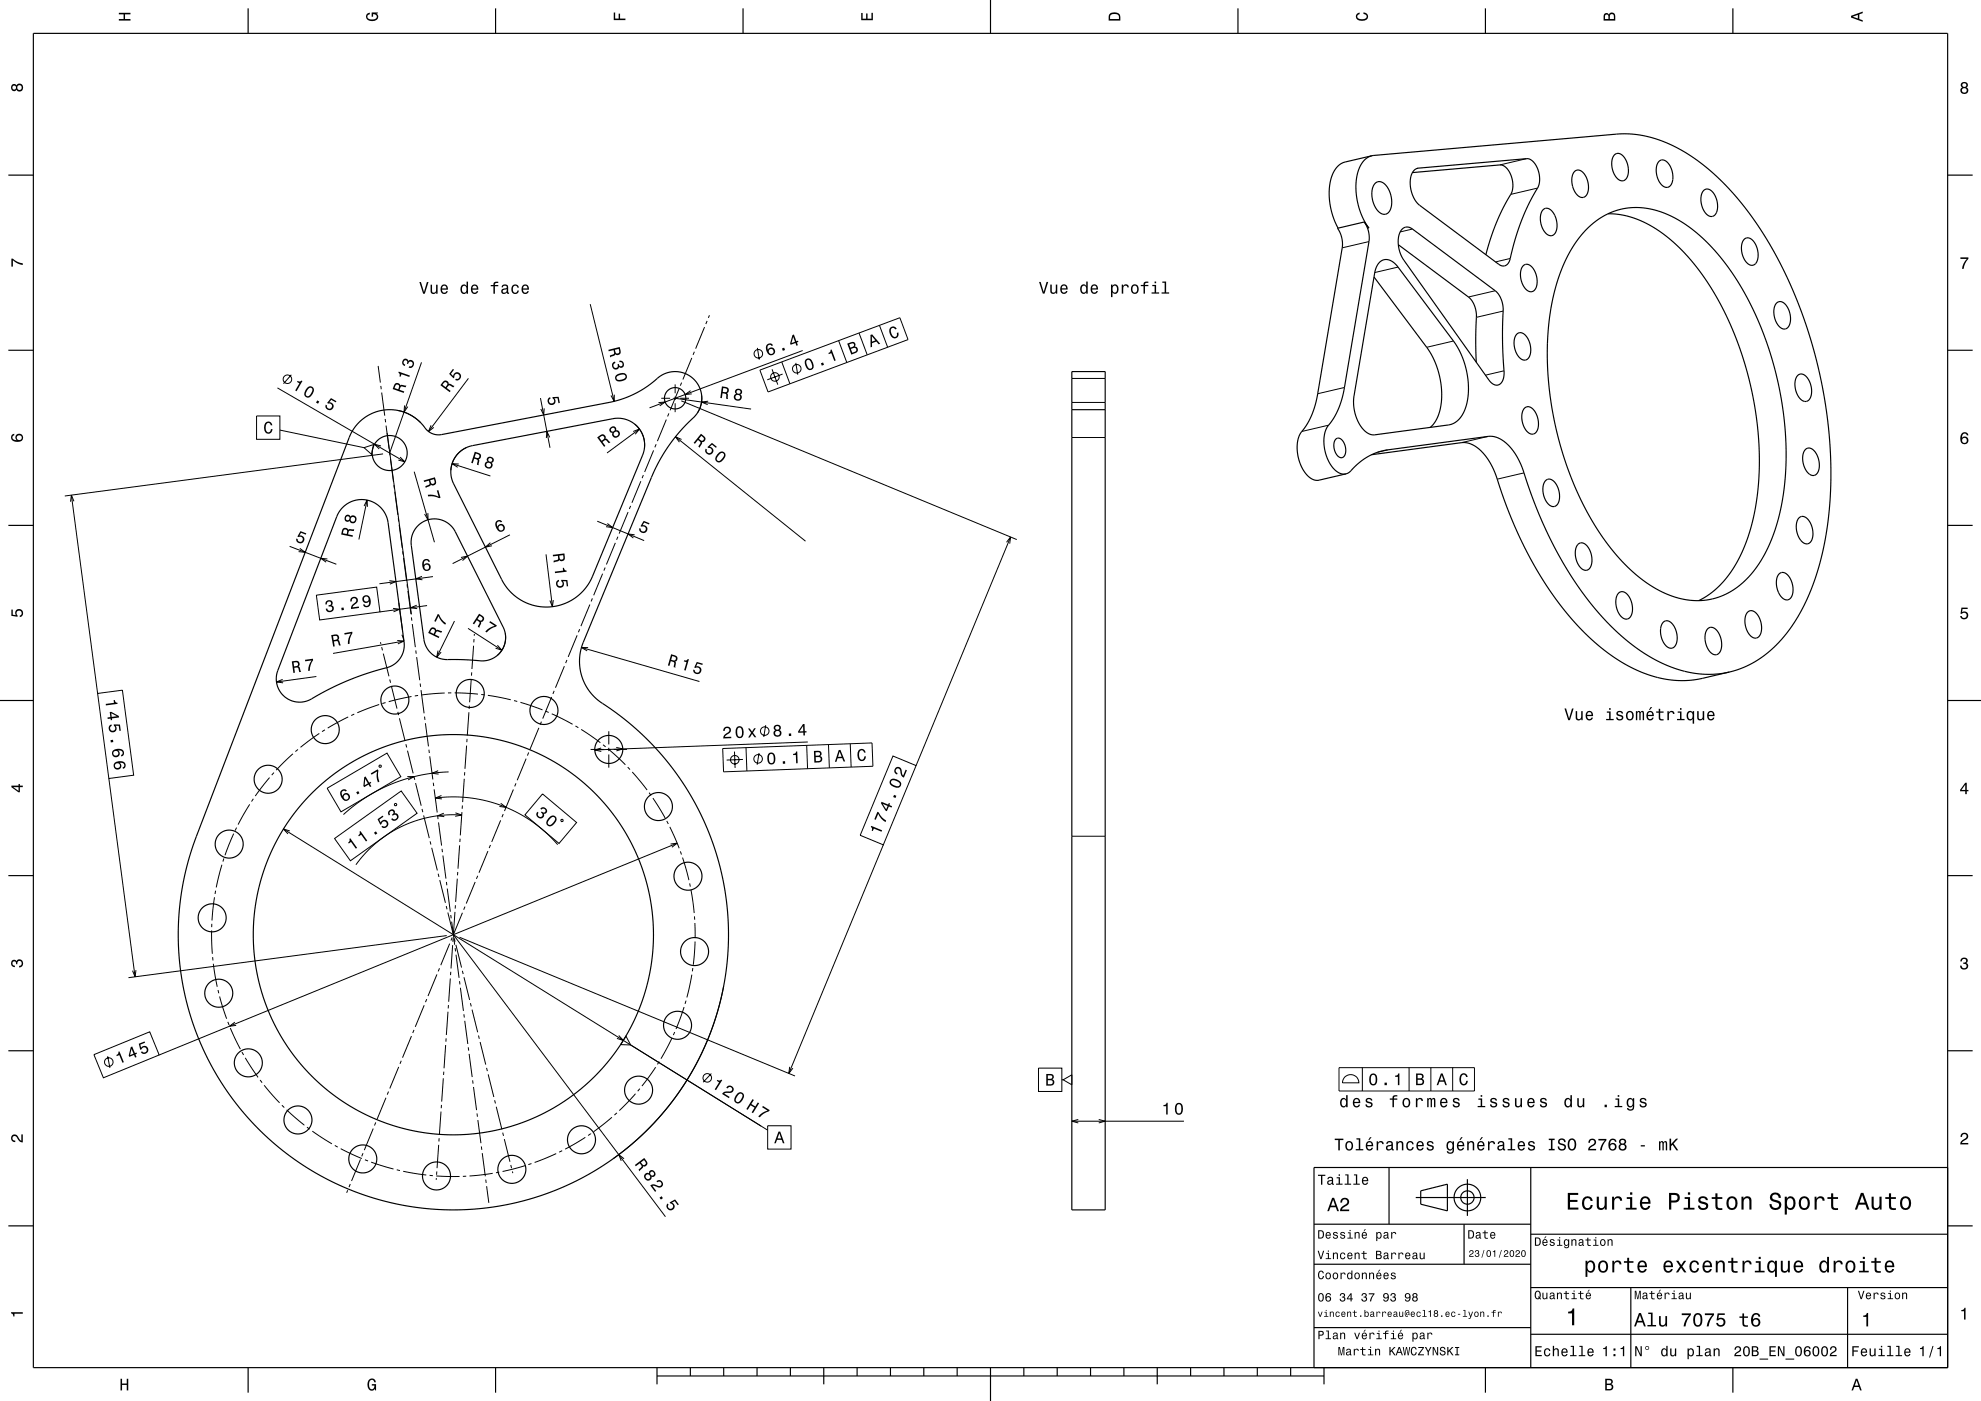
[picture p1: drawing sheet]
<svg xmlns="http://www.w3.org/2000/svg" width="594mm" height="420mm" viewBox="0 0 594 420" stroke-linecap="round" stroke-linejoin="round" font-family="sans-serif">
<g fill="none" stroke="#000" stroke-width=".3">
<path d="M425.3 50.4l-.5 .1M457.8 47.6l-8.1 1.8M461 56.4l-8 1.9M410.5 72.4l-8 1.9M423.5 68.7l-3.7 .8M452.8 77.5l-4.4 1M177 91.2l7.2 29.1M211.3 98.1l-2.7 6.4M212 96.2l-.4 .9M212.7 94.5l-.3 .8M257.6 99.8l2.4 6.6M263.7 97.5l2.5 6.6"/>
<path d="M419.2 80.1l-7 1.6M448.3 87.2l-8 1.8M450.7 93.3l-8 1.8M83.2 116.3l38.2 22.1M87.4 112.4l-2.4 2.6M113.4 109.7l.7 5M114.2 115.7l.1 1M114.4 117.7l1 6.9M126.4 108.6l-9.6 27.2M140.5 113.4l-12 16M162.1 119.3l2.8 14.9M184.2 118.3v2l-1-1.7"/>
<path d="M198.3 119.4h2.6M201.9 119.4h1M202.4 115.2v2.7M202.4 118.9v1M202.4 119.4l22.8 3.2M203.6 116.5l-2.7 6.5M203.9 119.4h2.7M204.4 114.7l-.4 .9M207.1 117.1l-1.7 1.2 2-.2M207.4 107.3l-2.6 6.5M208.2 105.5l-.4 .9M210.4 118.5v.1a8 8 0 0 1-1.3 5.2"/>
<path d="M227.1 104.3l.6 3.5M227.8 111l42-15.7 2.5 6.5-42 15.7zM231.5 110.7l1.7 4.6M234.4 108.5l2.5 6.6M234.7 112.1l-4.6 1.8M238.6 108.8l.6 3.5M240.7 105.1l-45.9 17.2M251.5 102.1l2.4 6.6M321.4 113.5h10M403.1 116.2l-8 1.8M435.8 102.2l-8 1.9M451 111.2l-5.6 1.3"/>
<path d="M76.9 124.7h7v7h-7zM83.9 128.9l25.3 5.3M109.2 134.2l2.8-.9-.6 2.9zM114.2 133.7l-1.9-.5 1.4 1.4M114.9 136.1l-95.5 12.6M115.5 125.6l.1 1M115.8 127.6l.9 6.9M116.1 129.8l7.3 54.4M116.8 135.5l.1 1M117.1 137.5l.9 6.9M119.2 123l1.9 .5 1.9 .8 1.6 1.1 1.5 1.3M120 137l1.4 1.4-1.9-.5"/>
<path d="M121.3 121.6l-.1 1.9 1.1-1.6M129.2 127.5l-.7 1.9 1.6-1.3M135.6 139l11.4 3.7M137.6 139.1l-2-.1 1.6 1.1M139.8 134.2a8 8 0 0 0-4.6 6.8M163.2 122.4l-.2 2-.8-1.8M164.8 131.1l-.8-1.8-.2 2M189.9 129.4l1.8-.8-1.2 1.6M190.4 127.2a8 8 0 0 1 2.8 7.3M191.7 128.6l-9.7 7.2M196 135l-2.7 6.5M196.7 133.2l-.3 .9"/>
<path d="M197.4 120.7l2-.2-1.6 1.2M199.8 125.8l-2.7 6.5M200.6 123.9l-.4 1M202.4 120.9v2.7M202.5 130.9l39 31.3M204.3 120.2l100.6 41.6M204.4 131.7l-1.9-.8 1.2 1.7M212.3 120.3l-1.9 .2 1.8 .8M321.4 120.7h10M321.4 131.2h10M398.4 127.5l-8 1.8M416.1 134.9l-3 .7"/>
<path d="M446.2 130.8l-8 1.9M21.4 148.4l7.9 59.5M22.2 150.3l-.8-1.9-.3 2M109.2 151.7l.9-1.8 .1 2M110.1 149.9l-2.5 11.8M118.1 145.4l.1 1M118.4 147.4l.9 7M119.4 155.3l.2 1M119.7 157.3l.9 7M124.2 141.4l6.1 21.2M128.3 153.8v2l-1-1.7M179.1 156.2l14.1 5.9"/>
<path d="M182.1 156.9l1.6 1.3-2-.3M188.3 153.5l-2.6 6.5M189.1 151.7l-.4 .9M192.2 144.3l-2.7 6.4M192.9 142.4l-.4 .9M457 141.8l-8.1 1.8M86.8 163.8l14.1 5.4M89.9 164.4l1.6 1.2-2-.2M94.9 178.4l18-2.4 1 7.4-18 2.5zM98.2 167.6l-2-.2 1.6 1.1M116.7 174.1l2 .2-1.8 .8M120.7 165.3l.2 1"/>
<path d="M121 167.2l.9 7M122.1 175.2l.1 1M122.3 177.2l.9 6.9M126.5 172.8l-1.8 .7 2 .3M129.8 172.9l-16 2.1M138.2 167.1l2-.4-1.5 1.3M147 162.7l-1.4 1.3 1.9-.4M152.9 160.3l-17.2 8.7M163.7 166.2l1.9 15.7M165.9 179.9l-.3 2-.7-1.9M177.6 179.4l-.4 .9M180.7 172l-2.7 6.5"/>
<path d="M181.5 170.1l-.4 1M184.5 162.7l-2.7 6.5M185.3 160.9l-.4 .9M190.3 160.3l-2-.2 1.6 1.2M301.8 162.6l1.2-1.6-.2 2M303 161l-28.3 68.5M114.1 192.5l.1 .5M114.4 194l.3 1M114.9 195.9l1.7 6.8M117.9 182.4l1.9 .2-1.8 .8M119.1 192l2 .2-1.8 .8M119.6 180.7l1.1 8.6"/>
<path d="M120.5 190.3l.6 1.9-21.2 3.7M123.4 185.1l.1 1M123.6 187.1l.9 6.9M124.7 195l.1 1M124.9 197l1 6.9M125 181.4l-1.9 .8 2 .3M128.1 181.5l-14.2 1.9M131.3 195.1l-.3 1.9 1.3-1.5M136.3 186.2l-5.3 10.8M140.3 188.4l10.2 6.5M142 193.6l-.5 7M142.1 191.6v1"/>
<path d="M142.2 190.1v.5M149.2 193.4l1.3 1.5-1.9-.6M151.5 189.9a7 7 0 0 1-2.3 6.5M169.2 199.7l-2.6 6.5M170 197.9l-.4 .9M173 190.5l-2.6 6.4M173.8 188.6l-.4 .9M174.3 194.1l35.4 10.2M176.4 194.1h-2.1l1.8 1M176.9 181.2l-2.7 6.5M29.3 207.9l7.4-1 3.4 25.5-7.5 1zM84.7 203.7l-1.8 .8 2 .2"/>
<path d="M94.9 202.8l-12 1.7M95.7 219.9l-5.6 4.1M97.4 218.8l-.8 .5M104.4 214.9l-6.1 3.4M106.2 214.1l-.9 .4M113.7 211.2l-6.6 2.5M115.6 210.6l-1 .3M116.9 203.7l.2 1M117.3 205.6l1.7 6.8M119.3 213.4l.2 1M119.8 215.3l1.7 6.8M123.4 208.8l-6.8 1.6"/>
<path d="M125.4 208.5l-1 .1M126 204.9l.1 1M126.2 206.9l1 6.9M127.3 214.8l.1 1M127.6 216.8l.9 7M133.3 207.8l-6.9 .6M135.3 207.7h-1M136.3 207.7l7 .4M140.6 213.5l-.5 7M140.7 211.5v1M141.3 203.5l-.5 7M141.4 201.6v1"/>
<path d="M144.3 208.2l1 .1M146.3 208.5l6.9 1.3M154.1 210l1 .3M156.1 210.6l6.6 2.2M161.6 218.2l-2.7 6.5M162.3 216.3l-.3 1M163.6 213.2l.9 .4M165.4 209l-2.7 6.4M165.4 214l6.3 3.1M166.2 207.1l-.4 .9M172.6 217.6l.8 .5M174.3 218.7l5.7 4"/>
<path d="M182.5 219.2v4M229.6 217.4l-.6 3.5M32.6 233.4l7.9 59.4M76 239.5l-.6 .8M80.8 233.1l-4.3 5.5M82.1 231.6l-.6 .8M87.8 226l-5 4.9M89.3 224.7l-.7 .6M98.1 236.3l17.9-10.5 4.2 7-18 10.6zM113.7 229.5l.5-.1 .1 .5-.5 .1zM121.7 223.1l.2 1M122.1 232.8h2l-1.7 1"/>
<path d="M122.2 225.1l1.7 6.7M124.1 232.8l.3 1M124.6 234.8l1.7 6.7M128.6 224.7l.1 1M128.9 226.7l.9 7M129.9 234.7l.1 .9M130.2 236.6l.9 7M130.5 239.3l5.2-.4 5.2 .3 5.4 1 4.5 1.5 4.3 1.9 4.3 2.6 4.1 3.3 3.7 3.7M131.4 231l-1.9 .8 2 .3M132.4 238.5l-1.9 .8 2 .2M134.5 231.4l-4 .3-4.7 .7-4.3 1.2-4 1.4-3.6 1.7-4 2.2-3.7 2.6-3.2 2.7M139.2 233.5l-.5 7"/>
<path d="M139.3 231.5v1M139.9 223.5l-.5 7M140 221.5v1M153.9 236.7l-2.6 6.4M154.7 234.8l-.4 1M157.8 227.4l-2.7 6.5M158.5 225.6l-.4 .9M162.7 238l10.2 8.6-5.3 6.3-10.2-8.6zM177.1 224.7h3.9M180.3 224.2l-2 .6 2 .5M180.8 223.3l.8 .6M182 224.7h1"/>
<path d="M182.4 224.5l5.1 4.8M182.5 224.2v1M182.5 226.2v3.9M184 224.7h4M184.8 224.1l1.9 .4-1.9 .6M188.2 230l.7 .7M189.6 231.4l4.4 5.4M194.6 237.6l.6 .9M195.8 239.3l3.6 5.9M216.7 224.4l44.8-1.7 .2 7-44.7 1.7zM220.2 225.3l.2 4.9M222.8 227.7l-4.9 .2"/>
<path d="M223.7 224.1l.3 7M227.6 225.7l-.6 3.6M241.9 223.5l.2 7M242.2 222.4l-63.9 2.4M248.4 223.2l.3 7M254.9 223l.3 7M267.8 226.6l6.9 2.9-9.8 23.8-7-2.9zM66.5 259.2l-1.7 6.8M67.1 257.3l-.3 1M70.1 249.9l-2.6 6.5M70.9 248.1l-.4 .9M74.9 241.1l-3.5 6.1"/>
<path d="M85 248.5l145.2 90.3M86.9 249.1l-1.9-.6 1.4 1.5M100.3 251.4l20-14.3 4.8 6.7-20 14.3zM118.3 241l.5-.1 .1 .5-.5 .1zM126.5 242.5l.3 1M127 244.5l1.7 6.7M129 252.2l.2 1M129.4 254.2l1.7 6.8M131.2 244.6l.2 1M131.5 246.6l.9 6.9M132.5 254.5l.2 1M132.8 256.5l.9 6.9"/>
<path d="M133.1 243.8l-1.9 .8 2 .2M136.6 243.7l1.9 .6-2 .4M137.8 253.4l-.5 7M138 251.4l-.1 1M138.5 244.3h-4.8l-4.7 .6-4.6 1.2-3.9 1.6-4 2.2-3.8 2.8-3.2 3.2-2.8 3.3M138.5 243.5l-.5 6.9M138.7 241.5l-.1 1M146.3 255.2l-2.7 6.4M147.1 253.3l-.4 .9M150.1 245.9l-2.7 6.5M150.1 240.8l1.6 1.2-2-.2M150.9 244.1l-.4 .9"/>
<path d="M168.3 245.7l.5 .1-.1 .5-.5-.1zM199.9 246.1l.5 .9M200.8 247.9l2.9 6.4M201.1 253l2-.2-1.6 1.2M203.1 252.8l-155.4 63.5M204 255.2l.3 1M204.7 257.1l1.9 6.8M264.9 253.3l-28.4 68.5M321.4 250.7h10M63.5 278.9l.2 7M63.5 276.9v1M64.3 269l-.7 6.9"/>
<path d="M64.7 267l-.2 1M131.4 261.9l.2 1M131.9 263.9l1.7 6.8M133.8 271.6l.2 1M133.9 264.4l.1 1M134.1 266.4l.9 6.9M134.3 273.6l1.7 6.8M135.2 274.3l.1 1M135.4 276.3l.9 6.9M136.4 273.4l-.5 7M136.6 271.4l-.1 1M137.1 263.4l-.5 7"/>
<path d="M137.3 261.4l-.1 1M138.7 273.6l-2.7 6.5M139.4 271.8l-.4 .9M142.5 264.4l-2.7 6.5M143.2 262.6l-.3 .9M206.8 264.8l.2 1M207.2 266.8l.9 6.9M208.2 274.7l.1 1M208.4 276.7v3.5M40.8 290.9l-.3 1.9-.8-1.8M63.8 286.9l.1 1M64 288.9l1.1 6.9"/>
<path d="M65.4 296.8l.2 1M65.8 298.7l2.2 6.7M128 299.5l-.4 .9M131 292.1l-2.7 6.5M131.8 290.3l-.4 .9M134 280.5l-95.5 12.6M134.8 282.9l-2.6 6.5M135 293.3l-.5 7M135.2 291.3l-.1 1M135.6 281l-.4 1M135.7 283.4l-.5 6.9M135.9 281.4l-.1 1"/>
<path d="M135.9 280.2l63.6 84.5M136.2 281.3l.3 1M136.5 284.2l.1 1M136.7 283.3l1.7 6.8M136.7 286.2l1 6.9M137.8 294.1l.1 1M137.8 281l100.6 41.6M138 296.1l1 7M138.6 291l.3 1M139.1 293l1.7 6.8M205.7 300l-.3 1M207.4 292.2l-1.4 6.8"/>
<path d="M207.7 290.2l-.1 1M208.4 282.2l-.5 7M208.4 280.2v1M208.4 280.2h.1M217 295.6l-1.8 7.4-2.6 7.6-3 6.9-4 6.9-4.6 6.5-5 5.9-5.6 5.4-6.5 5.1M28.2 316.2l16.7-6.9 2.8 7-16.7 6.8zM32.3 316.6l.7 3.6M68.3 306.3l.4 1M69.1 308.2l3 6.3M70.4 306.4l-1.6 1.2 2-.2M72.5 315.4l.5 .9M73.5 317.1l3.9 5.9"/>
<path d="M119.6 319.8l-2.7 6.5M120.3 318l-.4 .9M123.4 310.6l-2.7 6.5M124.1 308.8l-.3 .9M127.2 301.4l-2.7 6.4M133.6 313.3l-.5 7M133.8 311.3l-.1 1M134.3 303.3l-.5 7M134.5 301.3l-.1 1M139.1 304.1l.1 .9M139.4 306l.9 7M140.4 314l.1 1"/>
<path d="M140.7 315.9l.9 7M141.1 300.7l.2 1M141.5 302.7l1.7 6.8M143.5 310.4l.2 1M144 312.4l1.7 6.8M185.5 310.4l1.4 1.5-1.9-.6M187.7 310.6l1.4 2.7-3-.1zM196.6 319.9l-4.1 5.7M197.7 318.2l-.6 .9M201.5 311.2l-3.3 6.2M202.3 309.4l-.4 .9M205.1 301.9l-2.4 6.6"/>
<path d="M236.8 319.8l-.3 2 1.2-1.6M78 323.8l.6 .8M79.2 325.4l4.6 5.2M84.5 331.3l.7 .7M86 332.7l5.3 4.6M92 337.9l.8 .6M93.7 339.1l5.8 3.8M111.9 338.3l-2.7 6.5M112.7 336.5l-.4 .9M115.7 329.1l-2.6 6.5M116.5 327.2l-.4 1M132.2 333.2l-.5 7"/>
<path d="M132.4 331.2l-.1 1M132.9 323.3l-.5 6.9M133.1 321.3l-.1 1M141.7 323.9l.1 1M142 325.9l.9 6.9M143 333.8l.2 1M143.3 335.8l.9 6.9M145.9 320.1l.2 1M146.4 322.1l1.7 6.8M148.3 329.8l.3 1M148.8 331.8l1.7 6.8M150.7 339.5l.3 1"/>
<path d="M177.2 339.8l-.9 .6M183.5 334.9l-5.5 4.4M185 333.6l-.8 .7M190.6 327.9l-4.9 5M191.9 326.4l-.7 .7M213.3 321.8l-2.4 2.6M230.2 337.5h7v7h-7zM311.4 320.2h7v7h-7zM318.4 323.7h.4M318.8 323.7l2.6-1.5v3zM321.4 336.1h33.6M323.3 335.6l-1.9 .5 1.9 .5"/>
<path d="M329.5 335.6l1.9 .5-1.9 .5M401.5 320.1h40.6v7h-40.6zM403.2 322.9a2.47 2.47 0 0 1 2.7-.6 2.47 2.47 0 0 1 1.5 2.3h-4.9l.2-.9zM408.5 320.1v7M422.5 320.1v7M429 320.1v7M435.6 320.1v7M100.4 343.4l.9 .5M102.2 344.4l6.3 2.9M104.3 356.8l-.4 .8M105 355l-.3 .9M108.1 347.6l-2.7 6.4"/>
<path d="M108.9 345.7l-.4 .9M109.4 347.7l1 .3M111.3 348.4l6.7 2.1M119 350.7l.9 .2M120.9 351.1l6.9 1.2M128.8 352.4l1 .1M130.8 352.5l7 .2M130.8 353.2v.5M131 351.2l-.1 1M131.5 343.2l-.5 7M131.7 341.2l-.1 1M139.8 352.6l-1 .1"/>
<path d="M144.3 343.7l.2 1M144.6 345.7l.9 6.9M145.6 353.6l.2 1M145.9 355.6l.7 5M147.7 351.7l-6.9 .9M149.7 351.4l-1 .2M151.2 341.5l1.7 6.8M153.2 349.3l.2 .9M153.6 351.2l.2 .5M157.5 349.4l-6.8 1.8M159.4 348.8l-1 .3M166.8 345.8l-6.5 2.7"/>
<path d="M168.6 345l-.9 .4M175.5 341l-6 3.5M187.1 347.4l-1.6-1.3 .8 1.9"/>
<circle cx="86.2" cy="113.7" r="1.28"/>
<circle cx="227.4" cy="106.1" r="1.28"/>
<circle cx="232.4" cy="113" r="1.28"/>
<circle cx="238.9" cy="110.6" r="1.28"/>
<circle cx="229.3" cy="219.2" r="1.28"/>
<circle cx="220.3" cy="227.8" r="1.28"/>
<circle cx="227.3" cy="227.5" r="1.28"/>
<circle cx="32.6" cy="318.4" r="1.28"/>
<circle cx="212.1" cy="323.1" r="1.28"/>
</g>
<g fill="none" stroke="#000" stroke-width=".35">
<path d="M10 10h574v400h-574zM74.4 2.5v7.5M148.6 2.5v7.5M222.8 2.5v7.5M297 0v10M371.2 2.5v7.5M445.4 2.5v7.5M519.6 2.5v7.5M2.5 52.5h7.5M411.4 46.7l-8.7 2.1-1.7 1.2-1.3 1.9-1 3.7-.1 4.2 .9 4.6 1.7 4M411.4 46.7l-1.8 .9-1.4 1.6-1 2.2-.5 2.7v4.1l.7 3.6 1.2 3.5 1.9 3.1-1.4-1.8M411.4 46.7l73.4-6.5 3.5-.1 3.8 .4 4.4 1.1 4.5 1.8 4.5 2.4 4.1 2.8 4.3 3.5 4.4 4.3 4.2 4.9 3.9 5.2 5.5 8.8 4.5 9.1 4.2 10.4 3.5 11.2 2.6 11.4 1.6 10.8 .7 10.9-.2 10.1-1.1 10.1-2 9.6-2.8 8.2-1.7 3.8-2 3.8-2.1 3.2-2.2 2.9-2.4 2.6-2.4 2.2-2.9 2.1-2.7 1.6-2.9 1.3-3 .9"/>
<path d="M412.3 55a2.28 2.28 0 0 1 3.6 1 6.8 6.8 0 0 1 .3 7.8 2.36 2.36 0 0 1-3.5-1.2 7 7 0 0 1-.4-7.6zM423.5 51.7l26.2-2.3a4.7 4.7 0 0 1 3.7 4.3 7.1 7.1 0 0 1-1.6 6.5l-3.5 7.6-2.8 8.6M424 51l1.3-.6 32.5-2.8a4.8 4.8 0 0 1 3.7 4.5 7.1 7.1 0 0 1-1.6 6.3l-2 3.8-2 4.8-1.5 4.5-1.4 5.2a2.72 2.72 0 0 1-2.6 3l-1-.5-24-17.9-1.1-1.3-.8-1.7-.5-1.9-.2-1.7a5.3 5.3 0 0 1 1.2-3.7zM472.1 51.4a1.97 1.97 0 0 1 3.1 1 5.5 5.5 0 0 1 .1 6.5 2.23 2.23 0 0 1-3.1-1.5 5.8 5.8 0 0 1-.1-6zM484.1 46.5a1.97 1.97 0 0 1 3.1 .9 5.6 5.6 0 0 1 .1 6.5 2.18 2.18 0 0 1-3.1-1.3 5.8 5.8 0 0 1-.1-6.1zM497.4 48.4a2 2 0 0 1 3.2 1 5.5 5.5 0 0 1 0 6.5 2.27 2.27 0 0 1-3.2-1.6 5.7 5.7 0 0 1 0-5.9zM510.8 57.1a2.02 2.02 0 0 1 3.2 1.1 5.4 5.4 0 0 1 0 6.4 2.27 2.27 0 0 1-3.1-1.5 5.7 5.7 0 0 1-.1-6zM584 52.5h7.5M409.1 66.6l-8.1 1.8a8.2 8.2 0 0 1 1.5 5.9l-7.8 45.9-1.6 4.7-1.4 2.6-1.9 2.7-.8 2.5v2.8l.8 3.4 1.4 2.7 1.7 1.7a3.3 3.3 0 0 0 2.6 .6l8.1-1.8M409.1 66.6a8.2 8.2 0 0 1 1.4 5.8l-7.8 45.7-1.5 4.8-1.3 2.5-2.1 2.9-.7 2.5v3.1l.7 3.1 1.3 2.5 1.8 1.9a3.3 3.3 0 0 0 2.7 .7M413.6 78.7l.4-.3a3.6 3.6 0 0 1 4.9 1.3l16.9 22.5 1.6 2.5 1.4 3.3 1.1 3.8 .4 3.9-.1 3.5-.6 2.7-1.1 2.4-1.4 1.8-1.6 1-23.3 3.3a5.9 5.9 0 0 1-5.1-4.4l-1.1-3.5v-3.6l6.2-37.2 .6-1.8zM419.3 73.4l21 15.6a8.6 8.6 0 0 1 2.3 8l.1 11.6"/>
<path d="M420.4 68.7a2.22 2.22 0 0 1 3.1 0l24.8 18.5a8.6 8.6 0 0 1 2.3 7.9l-.1 7.8 .5 8.3a3.5 3.5 0 0 1-2.1 4.3 2.99 2.99 0 0 1-2.5-1.6l-25.7-36.2-1-2.4-.5-2.9a5.2 5.2 0 0 1 1.2-3.7zM456.7 79.7a1.98 1.98 0 0 1 3.1 1 5.5 5.5 0 0 1 .1 6.5 2.26 2.26 0 0 1-3.2-1.6 5.7 5.7 0 0 1 0-5.9zM462.7 62.9a2.01 2.01 0 0 1 3.2 1.1 5.5 5.5 0 0 1 0 6.4 2.26 2.26 0 0 1-3.2-1.6 5.7 5.7 0 0 1 0-5.9zM475.9 68.6l3.1-2.7 3.2-1.8 3.5-1.3 3.5-.5h3.7l3.7 .8 3.7 1.3 3.9 2.1 3.7 2.6 3.8 3.4 3.3 3.6 3.3 4.2 3.5 5.2 2.8 5.1 2.4 5.2 2.5 6.1 2 6.4 1.5 5.6 1.3 6.6 .8 6.4 .4 6v6.4l-.4 5.8-.8 5.4-1.2 5.4-1.4 4.6-2.1 4.8-2.3 3.8-2.6 3.4-2.9 2.9-3.1 2.1-3.1 1.4-3 .8-2.9 .4-3.1-.2-3.4-.6-3.5-1.2-3-1.5-3.2-2-3.1-2.4-2.7-2.5-3.1-3.4-2.8-3.5-2.9-4.2-4.9-8.7-3.9-9.4-3-10-2.2-10.7-.9-10.5v-5.7l.2-4.8 1.3-9 1.2-4.4 1.3-4 1.6-3.8 1.7-3.1 2-3zM482.2 64.1l3.3 .2 3.1 .6 3.4 1.3 3.1 1.6 3.3 2.1 3.3 2.6 2.7 2.6 3 3.3 2.8 3.6 2.8 4.2 2.8 4.8 2.1 4.2 3.9 9.7 3 10.3 2 11 .7 10v5l-.3 5.3-.6 4.6-1 4.6-1.2 4.6-1.5 4-1.8 3.7-1.8 3-2.2 2.9-2.4 2.5-2.6 2.1-2.8 1.6M523 71.8a1.96 1.96 0 0 1 3.1 .9 5.5 5.5 0 0 1 0 6.6 2.27 2.27 0 0 1-3.1-1.6 5.7 5.7 0 0 1 0-5.9zM412 83l16.1 21.5 1.4 2.4 1.2 2.6 .8 2.6 .6 3 .2 2.9-.1 2.5-.5 2.6-.7 2-.9 1.7-1.2 1.3M532.7 90.9a1.98 1.98 0 0 1 3.1 1 5.5 5.5 0 0 1 0 6.5 2.27 2.27 0 0 1-3.1-1.6 5.7 5.7 0 0 1 0-5.9zM2.5 105h7.5M321.4 111.4h10v251.3h-10zM454.8 100.2a2 2 0 0 1 3.1 1 5.5 5.5 0 0 1 .1 6.5 2.26 2.26 0 0 1-3.2-1.6 5.7 5.7 0 0 1 0-5.9zM539 112.6a1.97 1.97 0 0 1 3.1 1 5.5 5.5 0 0 1 .1 6.5 2.26 2.26 0 0 1-3.2-1.6 5.7 5.7 0 0 1 0-5.9z"/>
<path d="M584 105h7.5M107.7 126.6l2.2-1.7 2.2-1.2 2.6-.7 2.8-.2 2.4 .4 2.4 .8 2.1 1.3 2.1 1.8a5.8 5.8 0 0 0 5.5 3.2l52.6-10.1 3.1-1 3.4-1.5 3.2-2 2.8-2.3a8.1 8.1 0 0 1 11.8 1.3 8.1 8.1 0 0 1-2.2 11.6l-3.2 3.5-3.1 4-2.5 4-1.9 3.8-21.2 51.2-.8 3.1-.2 3.2 .3 2.3 .8 2.6 1.3 2.4 1.5 2 2 1.8 7.4 5.3 4.6 3.9 5.3 5.3 4.5 5.4 3.4 4.9 3 4.9 2.5 4.9 2.5 5.7 2.2 6.4 1.6 6.6 1.2 6.9 .5 6.7v7l-.6 6.7-1.1 6.4-1.8 6.8-2 5.9-2.6 6-3 5.7-3.6 5.7-3.9 5.2-4.5 5-4.9 4.7-4.9 3.9-5.3 3.7-5.8 3.4-6.1 2.9-5.9 2.2-6.2 1.9-6.6 1.4-6.4 .8-6.8 .3-6.7-.2-8-1-7.3-1.6-7.1-2.3-6.9-2.9-6.9-3.7-6.2-4.2-5.7-4.5-5.2-5-4.8-5.4-4.4-6.1-4.1-6.9-3.4-7.2-2.5-6.8-1.9-7.5-1.2-7.2-.6-8.2 .3-9.5 1.3-8.6 2.4-9.2 47.2-123.5 1.3-2.5zM137.5 135.8a8 8 0 0 1 4.2-2.2l42.1-8.1a8 8 0 0 1 8.9 10.9l-15.9 38.1-1.9 2.6-2.7 2.3-3.1 1.6-3.1 .8-4 .1-3.6-.9-3.3-1.8-2.9-2.8-1.8-2.7-14.4-28.7a8 8 0 0 1 1.5-9.2zM321.4 122.8h10M400.6 131.6a1.52 1.52 0 0 1 2.3 1 3.5 3.5 0 0 1-.3 4.6 2.71 2.71 0 0 1-2.6-3v-1.4zM411.3 136.3l27.1-3.6 1.9 .2 1.8 .7 1.6 1.2 1.2 1.3 2.5 3.7 1.2 2.9 3.1 8.9 2.7 6.8 3.7 7.5 3.8 6.8 3.6 5.5 4.1 5.4 4.3 4.8 4.3 4.2 5 3.9 5.2 3.2 4.9 2.2 4.6 1.4 4.7 .7 4.4-.1 3-.4 8.6-2M457.1 122.4a1.97 1.97 0 0 1 3.1 1 5.5 5.5 0 0 1 .1 6.5 2.26 2.26 0 0 1-3.2-1.6 5.7 5.7 0 0 1 0-5.9zM541.3 134.8a1.97 1.97 0 0 1 3.2 1 5.5 5.5 0 0 1 0 6.5 2.3 2.3 0 0 1-3.1-1.6 5.7 5.7 0 0 1-.1-5.9zM2.5 157.5h7.5M102.6 152.3a8 8 0 0 1 8.3-2.2 8 8 0 0 1 5.5 6.6l4.8 35.8a7.3 7.3 0 0 1-6.7 8.1l-5.3 1.6-5.1 1.9-5.3 2.4-4.8 2.7a7 7 0 0 1-8.4-.1 7 7 0 0 1-2.3-8.1l17.7-46.2zM125.3 157.6a7 7 0 0 1 11.2 1.8l14.4 28.6a7.1 7.1 0 0 1-1 7.7 7.1 7.1 0 0 1-7.5 2.3l-7.7-.3a7 7 0 0 1-7.6-6l-3.8-28.2a7 7 0 0 1 2-5.9zM403.6 142.1l1.1-.6 2.5-2.5 2.3-1.7 2.5-1.3 2.7-.9 31.6-4.3 1.7 .1 1.7 .6 1.7 1.2 1.4 1.4 2.6 3.8 1.2 2.7 3.2 9.3 2.5 6.1 3.3 7.2 3.8 6.7 3.1 4.9 3.2 4.5 3.6 4.4 3.1 3.4 4.7 4.4 4.3 3.2 4.7 3 4.5 2.1 4.5 1.4 4.7 .8 4.5 .1 4.3-.6"/>
<path d="M463.4 144.1a1.97 1.97 0 0 1 3.2 1 5.5 5.5 0 0 1 0 6.5 2.2 2.2 0 0 1-3-1.4 5.8 5.8 0 0 1-.2-6.1zM539.4 155.3a1.97 1.97 0 0 1 3.1 1 5.5 5.5 0 0 1 .1 6.5 2.27 2.27 0 0 1-3.2-1.6 5.7 5.7 0 0 1 0-5.9zM584 157.5h7.5M473.1 163.2a1.97 1.97 0 0 1 3.2 1 5.5 5.5 0 0 1 0 6.5 2.24 2.24 0 0 1-3.1-1.5 5.7 5.7 0 0 1-.1-6zM485.3 177.8a1.97 1.97 0 0 1 3.1 1 5.5 5.5 0 0 1 .1 6.5 2.21 2.21 0 0 1-3.1-1.4 5.8 5.8 0 0 1-.1-6.1zM533.4 172.1a1.97 1.97 0 0 1 3.2 1 5.5 5.5 0 0 1 0 6.5 2.2 2.2 0 0 1-3.1-1.5 5.8 5.8 0 0 1-.1-6zM498.7 186.6a1.97 1.97 0 0 1 3.1 .9 5.5 5.5 0 0 1 .1 6.6 2.29 2.29 0 0 1-3.2-1.7 5.7 5.7 0 0 1 0-5.8zM512 188.5a1.97 1.97 0 0 1 3.2 1 5.5 5.5 0 0 1 0 6.5 2.26 2.26 0 0 1-3.1-1.5 5.8 5.8 0 0 1-.1-6zM524 183.5a1.97 1.97 0 0 1 3.1 1 5.5 5.5 0 0 1 .1 6.5 2.23 2.23 0 0 1-3.1-1.5 5.8 5.8 0 0 1-.1-6zM0 210h10M584 210h10M2.5 262.5h7.5"/>
<path d="M584 262.5h7.5M2.5 315h7.5M584 315h7.5M416.5 350v17M424.5 359h21M426 357l8-2v8l-8-2zM440 353.5v11M459 350v60M584 350h-190v60M2.5 367.5h7.5M394 367h65M394 379h65"/>
<path d="M439 367v12M459 370h125M584 367.5h7.5M394 398h65M459 386h125M489 386v24M554 386v24M74.4 410v7.5M148.6 410v7.5M197 412.5h200M197 410v5M207 410v2.5"/>
<path d="M217 410v2.5M227 410v2.5M237 410v2.5M247 410v5M257 410v2.5M267 410v2.5M277 410v2.5M287 410v2.5M297 410v10M307 410v2.5M317 410v2.5M327 410v2.5"/>
<path d="M337 410v2.5M347 410v5M357 410v2.5M367 410v2.5M377 410v2.5M387 410v2.5M397 410v5M445.4 410v7.5M459 400h125M519.6 410v7.5"/>
<circle cx="202.4" cy="119.4" r="3.2"/>
<circle cx="116.8" cy="135.8" r="5.3"/>
<circle cx="97.5" cy="218.7" r="4.2"/>
<circle cx="118.4" cy="209.9" r="4.2"/>
<circle cx="141" cy="207.9" r="4.2"/>
<circle cx="163.1" cy="213" r="4.2"/>
<circle cx="80.4" cy="233.6" r="4.2"/>
<circle cx="182.5" cy="224.7" r="4.2"/>
<circle cx="68.7" cy="253.1" r="4.2"/>
<circle cx="197.4" cy="241.8" r="4.2"/>
<circle cx="63.6" cy="275.2" r="4.2"/>
<circle cx="206.3" cy="262.7" r="4.2"/>
<circle cx="65.6" cy="297.8" r="4.2"/>
<circle cx="135.9" cy="280.2" r="60"/>
<circle cx="208.3" cy="285.3" r="4.2"/>
<circle cx="74.5" cy="318.6" r="4.2"/>
<circle cx="203.2" cy="307.4" r="4.2"/>
<circle cx="89.3" cy="335.8" r="4.2"/>
<circle cx="191.5" cy="326.8" r="4.2"/>
<circle cx="108.8" cy="347.4" r="4.2"/>
<circle cx="130.9" cy="352.5" r="4.2"/>
<circle cx="153.5" cy="350.6" r="4.2"/>
<circle cx="174.4" cy="341.7" r="4.2"/>
<circle cx="440" cy="359" r="2"/>
<circle cx="440" cy="359" r="4"/>
</g>
<g fill="#000">
<path d="M35.6 3.8h3.5v.5h-1.6v1.4h1.6v.5h-3.5v-.5h1.5v-1.4h-1.5z" fill-rule="evenodd"/>
<path d="M110 4.2l.9-.4v.5l-.3 .1a.68 .68 0 0 0-.5 .6 .68 .68 0 0 0 .4 .6 1.68 1.68 0 0 0 2.5-.6 .92 .92 0 0 0-1.1-.8v.8h-.5v-1.3h1.9v.3l-.4 .1 .4 .4a1.19 1.19 0 0 1-.9 1.7 1.9 1.9 0 0 1-2.7-1.2z" fill-rule="evenodd"/>
<path d="M184 3.8h.5v1.8h1v-1.5h.4v1.5h1.6v.4h-3.5z" fill-rule="evenodd"/>
<path d="M258.2 3.9h.5v1.7h1v-1.6h.4v1.6h1.2v-1.8h.4v2.3h-3.5z" fill-rule="evenodd"/>
<path d="M332.9 4a2.21 2.21 0 0 0-.5 2.2h3.5v-1.2a1.92 1.92 0 0 0-3-1zM333.2 4.4l.4-.2a1.45 1.45 0 0 1 1.9 .8v.7h-2.6v-1z" fill-rule="evenodd"/>
<path d="M406.8 4.2l.9-.4v.4l-.3 .1a.66 .66 0 0 0-.4 .6 .66 .66 0 0 0 .3 .6l.5 .2a1.58 1.58 0 0 0 2-.7 .89 .89 0 0 0-1-.8v-.5a1.24 1.24 0 0 1 1.4 1.1 1.24 1.24 0 0 1-1 1.4 1.93 1.93 0 0 1-2.7-1.2z" fill-rule="evenodd"/>
<path d="M481.1 4.2l-.3 2h3.5v-1.3a.98 .98 0 0 0-.7-1.1 .98 .98 0 0 0-1.2 .6 .83 .83 0 0 0-1.3-.2zM481.4 4.5l.4-.1 .4 .1 .1 1.2h-1zM482.9 4.4l.4-.2a.58 .58 0 0 1 .6 .7v.8h-1.2z" fill-rule="evenodd"/>
<path d="M555 4.7v.6l3.5 1.2v-.4l-1-.4v-1.4l1-.4v-.4zM555.5 5l1.6-.5v1z" fill-rule="evenodd"/>
<path d="M3.6 25.5a1 1 0 0 0-.1 1.5 1 1 0 0 0 1.4-.1 1.09 1.09 0 0 0 1.7 .2 1.09 1.09 0 0 0 0-1.7 1.09 1.09 0 0 0-1.7 .2l-.7-.4zM5.1 26.3a.75 .75 0 0 1 1.5 0 .75 .75 0 0 1-1.5 0zM3.7 26.3a.6 .6 0 0 1 1.2 0 .6 .6 0 0 1-1.2 0z" fill-rule="evenodd"/>
<path d="M588.2 24.8l-.2 .3a.8 .8 0 0 0 .4 1.1 1.09 1.09 0 0 0-.2 1.6 1.09 1.09 0 0 0 1.6 0 1.09 1.09 0 0 0-.2-1.6 .95 .95 0 0 0 .3-1.4 .95 .95 0 0 0-1.4-.2zM588.3 27.1a.71 .71 0 0 1 1.4 0 .71 .71 0 0 1-1.4 0zM588.4 25.5a.6 .6 0 0 1 1.2 0 .6 .6 0 0 1-1.2 0z" fill-rule="evenodd"/>
<path d="M3.4 77.5h.4a5.3 5.3 0 0 0 3 1.4v.6a5.2 5.2 0 0 1-2.9-1.5v1.9h-.5z" fill-rule="evenodd"/>
<path d="M125.7 84.6l1.2 3.5h.5l1.1-3.5h-.5l-.9 2.9-.9-2.9zM129.1 85.4v1.7a.89 .89 0 0 0 .6 1 .89 .89 0 0 0 1.1-.5v.5h.4v-2.7h-.4v1.5a.65 .65 0 0 1-.4 .8 .65 .65 0 0 1-.8-.3l-.1-2zM132.4 85.6a1.46 1.46 0 0 0-.3 1.7 1.46 1.46 0 0 0 1.5 .8l.7-.8h-.5l-.6 .5a.76 .76 0 0 1-.7-1h1.8a1.17 1.17 0 0 0-.5-1.3 1.17 1.17 0 0 0-1.4 .1zM132.7 85.9l.2-.2a.67 .67 0 0 1 .7 .1 .67 .67 0 0 1 .3 .7h-1.4zM138.4 85.6a1.49 1.49 0 0 0-.3 1.6 1.49 1.49 0 0 0 1.3 .9l.5-.5v.5h.4v-3.7h-.4v1.4a.89 .89 0 0 0-1.5-.2zM138.7 85.9a.62 .62 0 0 1 .7-.2 .62 .62 0 0 1 .4 .6l.1 .4a.83 .83 0 0 1-.7 1.1 1.19 1.19 0 0 1-.5-1.9zM141.5 85.6a1.45 1.45 0 0 0-.3 1.7 1.45 1.45 0 0 0 1.5 .8l.7-.8h-.5l-.6 .5a.76 .76 0 0 1-.6-1h1.7a1.16 1.16 0 0 0-.5-1.3 1.16 1.16 0 0 0-1.4 .1zM141.8 85.9l.2-.2a.67 .67 0 0 1 .7 .1 .67 .67 0 0 1 .3 .7h-1.3zM147.1 85.4v.4h.9v2.3h.4v-2.3h1v-.4h-1v-.3l1-.3v-.3a.95 .95 0 0 0-1 0 .95 .95 0 0 0-.4 .9zM150.7 85.5l-.3 .6h.4a.55 .55 0 0 1 .7-.5 .55 .55 0 0 1 .3 .8h-.2a.91 .91 0 0 0-1.3 .6 .91 .91 0 0 0 .8 1.1l.9-.4 .1 .3 .5 .1v-.4h-.2v-1.6a1.02 1.02 0 0 0-1.7-.6zM150.8 87l1.1-.3a.77 .77 0 0 1-.2 .9 .77 .77 0 0 1-.9 0zM153.6 85.6a1.45 1.45 0 0 0-.2 1.7 1.45 1.45 0 0 0 1.5 .8l.6-.6 .1-.4h-.4l-.5 .6a1.02 1.02 0 0 1-.9-1 1.02 1.02 0 0 1 .9-1l.4 .6h.5a1.09 1.09 0 0 0-.8-1 1.09 1.09 0 0 0-1.2 .3zM156.7 85.6a1.45 1.45 0 0 0-.3 1.7 1.45 1.45 0 0 0 1.5 .8l.7-.8h-.5l-.6 .5a.76 .76 0 0 1-.7-1h1.8a1.17 1.17 0 0 0-.5-1.3 1.17 1.17 0 0 0-1.4 .1zM157 85.9l.2-.2a.67 .67 0 0 1 .7 .1 .67 .67 0 0 1 .2 .7h-1.3z" fill-rule="evenodd"/>
<path d="M266.9 98.2a1.2 1.2 0 0 1 2 .4l-.4 .2-.2-.3a.66 .66 0 0 0-.7-.2 .66 .66 0 0 0-.5 .6 1.69 1.69 0 0 0 1.4 2.1 .9 .9 0 0 0 .4-1.2l.5-.2a1.24 1.24 0 0 1-.5 1.7 1.24 1.24 0 0 1-1.7-.5 2.23 2.23 0 0 1-.3-2.6z" fill-rule="evenodd"/>
<path d="M311.6 84.5l1.1 3.5h.5l1.1-3.5h-.5l-.9 3-.9-3zM314.9 85.3v1.8a.89 .89 0 0 0 .6 1 .89 .89 0 0 0 1.1-.5v.4h.4v-2.7h-.4v1.6a.64 .64 0 0 1-.4 .8 .64 .64 0 0 1-.8-.3v-2.1zM318.2 85.6a1.45 1.45 0 0 0-.2 1.6 1.45 1.45 0 0 0 1.4 .9l.7-.8h-.4l-.6 .4a.76 .76 0 0 1-.7-.9h1.7a1.16 1.16 0 0 0-.5-1.4 1.16 1.16 0 0 0-1.4 .2zM318.6 85.8l.2-.1a.67 .67 0 0 1 .7 .1 .67 .67 0 0 1 .2 .6h-1.3zM324.2 85.6a1.49 1.49 0 0 0-.3 1.6 1.49 1.49 0 0 0 1.3 .9l.5-.5v.4h.5v-3.6h-.5v1.3a.89 .89 0 0 0-1.5-.1zM324.5 85.9a.62 .62 0 0 1 .7-.3 .62 .62 0 0 1 .5 .6v.5a.83 .83 0 0 1-.7 1 1.19 1.19 0 0 1-.5-1.8zM327.3 85.6a1.45 1.45 0 0 0-.2 1.6 1.45 1.45 0 0 0 1.4 .9l.7-.8h-.4l-.6 .4a.76 .76 0 0 1-.7-.9h1.7a1.16 1.16 0 0 0-.4-1.4 1.16 1.16 0 0 0-1.5 .2zM327.7 85.8l.2-.1a.67 .67 0 0 1 .7 .1 .67 .67 0 0 1 .2 .6h-1.3zM333.1 85.3v3.8h.5v-1.5a.93 .93 0 0 0 1 .5 .93 .93 0 0 0 .7-.8 1.27 1.27 0 0 0 0-1.5 1.27 1.27 0 0 0-1.4-.4l-.3 .3v-.4zM333.8 85.9a.63 .63 0 0 1 .6-.3 .63 .63 0 0 1 .5 .6v.5a.84 .84 0 0 1-.6 1 1.18 1.18 0 0 1-.5-1.8zM336.4 85.3v2.7h.4v-1.5a.66 .66 0 0 1 .4-.8 .66 .66 0 0 1 .8 .2v.3h.5a.89 .89 0 0 0-.7-1 .89 .89 0 0 0-1 .6v-.5zM339.4 85.6a1.45 1.45 0 0 0-.2 1.7 1.45 1.45 0 0 0 1.6 .7 1.45 1.45 0 0 0 .6-1.8 1.45 1.45 0 0 0-1.6-.9zM339.7 85.9a.67 .67 0 0 1 .7-.3 .67 .67 0 0 1 .5 .6 .93 .93 0 0 1 .1 1.1 .93 .93 0 0 1-1 .4 1.37 1.37 0 0 1-.3-1.8zM342.1 85.4v.4h.8v2.2h.4v-2.2h1v-.4h-1l.1-.4 .9-.2v-.4a.95 .95 0 0 0-1 0 .95 .95 0 0 0-.4 1zM345.5 85.4v.4h.7v1.9h-.9v.3h2.3v-.3h-.9v-2.3zM346.2 84.4v.5h.5v-.5zM348.5 84.4v.4h.7v2.9h-.9v.3h2.3v-.3h-.9v-3.3z" fill-rule="evenodd"/>
<path d="M587.8 77.2h2.4v.4a5.2 5.2 0 0 0-1.4 3h-.5a5.2 5.2 0 0 1 1.4-3h-1.9z" fill-rule="evenodd"/>
<path d="M89.2 114.2l-.1 .3 .7 .4-1.3 2.2 .4 .2 1.8-3.1-.3-.1a.77 .77 0 0 1-1.2 .1zM92.1 116.3a1.91 1.91 0 0 0-.3 2.8 2.03 2.03 0 0 0 2.3-2.3 1.13 1.13 0 0 0-.8-1 1.13 1.13 0 0 0-1.2 .5zM92.4 116.6l.3-.3a.63 .63 0 0 1 .7 0 .63 .63 0 0 1 .3 .6l-.1 .4a1.61 1.61 0 0 1-1.6 1.4l-.3-.2a2.18 2.18 0 0 1 .7-1.9zM95.1 120l-.3 .7 .6 .3 .3-.6zM99.3 119.3l-1.2 1.5 .3 .2a.8 .8 0 0 1 1.2 .4 .8 .8 0 0 1-.7 1.1 .8 .8 0 0 1-.8-.9l-.4-.3a1.21 1.21 0 0 0 .7 1.7 1.21 1.21 0 0 0 1.6-1 1.21 1.21 0 0 0-1.3-1.4l.6-.7 1.4 .7 .2-.3z" fill-rule="evenodd"/>
<path d="M118.3 115.1l-.5 1.5 3.3 1.2 .1-.4-1.4-.5 .4-1 1.5 .2 .1-.5-1.5-.2-.3 .2-.3-.6a.98 .98 0 0 0-1.4 .1zM118.8 115.3h.2a.6 .6 0 0 1 .6 .3 .6 .6 0 0 1 0 .6l-.2 .5-1.1-.4z" fill-rule="evenodd"/>
<path d="M119.6 111.4l-.2 .3a.77 .77 0 0 1 .4 1.1l.3 .2 .3-.8 2.3 .8 .2-.4zM120.9 107.9a1.11 1.11 0 0 0 .5 1.8l.1-.4a.62 .62 0 0 1-.6-.6 .62 .62 0 0 1 .5-.6 .62 .62 0 0 1 .7 .5l-.1 .4 .4 .2a.74 .74 0 0 1 .9-.7 .74 .74 0 0 1 .5 1 .74 .74 0 0 1-1.1 .3l-.2 .4a1.18 1.18 0 0 0 1.7-1 1.18 1.18 0 0 0-1.6-1.2l-.2 .2a.86 .86 0 0 0-.6-.7 .86 .86 0 0 0-.9 .4z" fill-rule="evenodd"/>
<path d="M132.8 114.5l-.8 1 2.8 2.1 .3-.4-1.2-.9 .7-.8 1.3 .6 .3-.4-1.3-.7-.4 .1a.97 .97 0 0 0-.6-1 .97 .97 0 0 0-1.1 .4zM133.2 114.7a.59 .59 0 0 1 .8 .1 .59 .59 0 0 1-.1 .8l-.3 .5-.9-.7z" fill-rule="evenodd"/>
<path d="M135.8 110.6l.3 .2-.9 1.3 .7 .6a1.21 1.21 0 0 1 1.5-1 1.21 1.21 0 0 1 .8 1.6 1.21 1.21 0 0 1-1.7 .6l.2-.4a.8 .8 0 0 0 1.1-.7 .8 .8 0 0 0-1-.8 .8 .8 0 0 0-.6 1.1l-.2 .3-1.3-1.3z" fill-rule="evenodd"/>
<path d="M164.6 119.2l.4-.1 .1 .4a.8 .8 0 0 0-.2 1.3 .8 .8 0 0 0 1.3-.2 .8 .8 0 0 0-.5-1.2l-.1-.4h1.9l.4 1.8-.4 .1-.3-1.5h-1a1.23 1.23 0 0 1-.1 1.8 1.23 1.23 0 0 1-1.8-.2 1.23 1.23 0 0 1 .3-1.8z" fill-rule="evenodd"/>
<path d="M182.4 104.9l.1 .4 1.5-.3 .1 .4-.1 .8-1.2 .4 .2 .5 1.3-.6 .2-.3a.97 .97 0 0 0 1.2 .1 .97 .97 0 0 0 .4-1.1l-.3-1.2zM184.4 104.9l1.1-.3 .1 .5a.6 .6 0 0 1-.4 .9 .6 .6 0 0 1-.7-.6z" fill-rule="evenodd"/>
<path d="M183.9 108.6a1.16 1.16 0 0 0-.1 1.9 1.16 1.16 0 0 0 1.8-.5 1.01 1.01 0 0 0 1.5-.3 1.01 1.01 0 0 0-.5-1.5h-.9l.1 .4a.62 .62 0 0 1 .8 .1 .62 .62 0 0 1-.1 .9 .62 .62 0 0 1-.8 0l-.2-.5-.3 .1a.74 .74 0 0 1-.4 1.1 .74 .74 0 0 1-1-.6 .74 .74 0 0 1 .7-.9l-.1-.4zM184.7 112.5a1.13 1.13 0 0 0-.1 1.3 1.13 1.13 0 0 0 1.1 .6l.8-.1a1.52 1.52 0 0 0 1.5-1.6 2.03 2.03 0 0 0-3.3-.2zM185 112.8l.4-.2a1.61 1.61 0 0 1 2.2 .2v.3a2.38 2.38 0 0 1-2.6 .6l-.1-.6z" fill-rule="evenodd"/>
<path d="M216.5 115.8l-.5 3.5 .4 .1 .3-1.5 .4 .1 .7 .3v1.3h.5l-.1-1.5-.2-.2a.97 .97 0 0 0 .5-1.1 .97 .97 0 0 0-.9-.8zM216.9 116.3l.5 .1a.6 .6 0 0 1 .7 .7 .6 .6 0 0 1-.9 .5l-.5-.1z" fill-rule="evenodd"/>
<path d="M220.5 116.9a.8 .8 0 0 0 .2 1.2 1.09 1.09 0 0 0-.4 1.6 1.09 1.09 0 0 0 1.6 .2 1.09 1.09 0 0 0 .1-1.6 .95 .95 0 0 0 .5-1.4 .95 .95 0 0 0-1.4-.4zM220.5 119.1a.71 .71 0 0 1 1.4 0 .71 .71 0 0 1-1.4 0zM220.8 117.5a.6 .6 0 0 1 1.2 0 .6 .6 0 0 1-1.2 0z" fill-rule="evenodd"/>
<path d="M230 103.3a2.24 2.24 0 0 0 1.1 3.2 1.16 1.16 0 0 0 1.3-.8 1.16 1.16 0 0 0-.7-1.4 1.16 1.16 0 0 0-1.5 .6 1.03 1.03 0 0 1 .4-1.5h.4l.4 .3 .4-.2a1.1 1.1 0 0 0-1.8-.2zM230.5 105.4a.75 .75 0 0 1 1.4 0 .75 .75 0 0 1-1.4 0zM234.5 104.5l.2 .7 .7-.3-.3-.7zM237.6 100.4l-.7 2.6 .2 .4 1.4-.6 .3 .8 .4-.1-.3-.8 .5-.2-.1-.4-.5 .2-.8-2zM237.8 101l.6 1.5-1.1 .3z" fill-rule="evenodd"/>
<path d="M241.6 107.8a2.44 2.44 0 0 0 1.1 3.2 1.14 1.14 0 0 0 1.3-1.5l-.2-.7a1.51 1.51 0 0 0-1.8-1.3zM241.9 108.1l.6-.2a2.38 2.38 0 0 1 .9 2.4l-.6 .2a2.37 2.37 0 0 1-.9-2.4zM246.2 108.9l.2 .7 .7-.2-.3-.7zM249 104.9a.77 .77 0 0 1-.6 .9l.1 .4 .8-.3 .9 2.3 .4-.1-1.3-3.3z" fill-rule="evenodd"/>
<path d="M254 103l1.3 3.3 1.2-.5a.98 .98 0 0 0 .8-1 .98 .98 0 0 0-1-.9 .86 .86 0 0 0 0-1.1 .86 .86 0 0 0-1.1-.2zM254.6 103.3l.7-.3a.53 .53 0 0 1 .8 .3 .53 .53 0 0 1-.5 .7l-.6 .2zM255.1 104.6l.7-.2a.61 .61 0 0 1 .9 .2 .61 .61 0 0 1-.4 .9l-.7 .2z" fill-rule="evenodd"/>
<path d="M261 100.4v3.7l.5-.1v-1.1l1.3-.5 .7 .8 .4-.1-2.4-2.9zM261.4 100.8l1.1 1.2-1 .4z" fill-rule="evenodd"/>
<path d="M3.6 130.4a1.44 1.44 0 0 0 .1 1.6 1.44 1.44 0 0 0 1.6 .5 1.26 1.26 0 0 0 1.6-1 1.26 1.26 0 0 0-1.1-1.5 1.11 1.11 0 0 0-1.1 .7 1.11 1.11 0 0 0 .3 1.3 1.03 1.03 0 0 1-1.3-.9l.2-.4 .4-.2v-.5zM5 131.2a.75 .75 0 0 1 1.5 0 .75 .75 0 0 1-1.5 0z" fill-rule="evenodd"/>
<path d="M79.5 126.8a1.19 1.19 0 0 1 1.3-.4 1.19 1.19 0 0 1 .9 1.1h-.5l-.1-.3a.66 .66 0 0 0-.6-.4 .66 .66 0 0 0-.6 .3 1.7 1.7 0 0 0 .6 2.5 .89 .89 0 0 0 .7-.9h.5a1.24 1.24 0 0 1-1 1.3 1.24 1.24 0 0 1-1.4-1v-1.6z" fill-rule="evenodd"/>
<path d="M142.4 135.4l-1.1 3.4 .4 .1 .5-1.4 .5 .1 .5 .5-.2 1.2 .5 .2 .2-1.5-.2-.3a.97 .97 0 0 0 .7-1 .97 .97 0 0 0-.7-.9zM142.7 136l.5 .1a.6 .6 0 0 1 .5 .8 .6 .6 0 0 1-.9 .3l-.5-.1z" fill-rule="evenodd"/>
<path d="M146.2 137.2a.8 .8 0 0 0 0 1.1 1.09 1.09 0 0 0-.7 1.5 1.09 1.09 0 0 0 1.6 .5 1.09 1.09 0 0 0 .3-1.6 .95 .95 0 0 0 .7-1.2 .95 .95 0 0 0-1.3-.6zM145.8 139.4a.71 .71 0 0 1 1.4 0 .71 .71 0 0 1-1.4 0zM146.4 137.9a.6 .6 0 0 1 1.2 0 .6 .6 0 0 1-1.2 0z" fill-rule="evenodd"/>
<path d="M179.1 131.1l2 2.9 .4-.3-.9-1.2 .4-.3 .7-.2 .9 .9 .4-.3-1.1-1.1h-.3a.97 .97 0 0 0-.4-1.1 .97 .97 0 0 0-1.2 0zM179.7 131.2l.5-.3a.6 .6 0 0 1 .9 0 .6 .6 0 0 1-.3 .9l-.4 .3z" fill-rule="evenodd"/>
<path d="M183.2 128.1a.89 .89 0 0 0-.5 1 .89 .89 0 0 0 1 .6 1.09 1.09 0 0 0 .8 1.5 1.09 1.09 0 0 0 1.3-1 1.09 1.09 0 0 0-1.1-1.2 .89 .89 0 0 0-.3-1.1 .89 .89 0 0 0-1.2 .2zM184 130.1a.71 .71 0 0 1 1.4 0 .71 .71 0 0 1-1.4 0zM183.2 128.8a.6 .6 0 0 1 1.2 0 .6 .6 0 0 1-1.2 0z" fill-rule="evenodd"/>
<path d="M210.2 130l-2.2 2.8 .4 .3 .9-1.2 .4 .3 .3 .6-.6 1.1 .4 .3 .7-1.3-.1-.4a.97 .97 0 0 0 1.1-.6 .97 .97 0 0 0-.4-1.1zM210.3 130.7l.4 .3a.6 .6 0 0 1 .2 .9 .6 .6 0 0 1-.9 0l-.4-.3z" fill-rule="evenodd"/>
<path d="M211.6 134.5a1.21 1.21 0 0 0 .5 1.8 1.21 1.21 0 0 0 1.7-.8 1.21 1.21 0 0 0-1-1.6l.7-.6 1.2 1 .2-.4-1.4-1.1-1.4 1.2 .3 .3a.8 .8 0 0 1 1.1 .6 .8 .8 0 0 1-.8 .9 .8 .8 0 0 1-.7-1zM215.6 135.7a1.91 1.91 0 0 0-.7 2.7 2.03 2.03 0 0 0 2.7-1.9 1.13 1.13 0 0 0-.7-1.1 1.13 1.13 0 0 0-1.3 .3zM215.9 136.1l.3-.3a.63 .63 0 0 1 .7 .1 .63 .63 0 0 1 .2 .6l-.2 .4a1.61 1.61 0 0 1-1.8 1.2l-.2-.3a2.15 2.15 0 0 1 1-1.7z" fill-rule="evenodd"/>
<path d="M588.3 129.8a2.4 2.4 0 0 0 .2 3.3 1.16 1.16 0 0 0 1.5-.4 1.16 1.16 0 0 0-.2-1.5 1.16 1.16 0 0 0-1.5 0 1.02 1.02 0 0 1 .8-1.2l.5 .1 .1 .4h.5a1.12 1.12 0 0 0-.7-.9 1.12 1.12 0 0 0-1.2 .2zM588.3 132a.75 .75 0 0 1 1.5 0 .75 .75 0 0 1-1.5 0z" fill-rule="evenodd"/>
<path d="M103.7 154.5a1 1 0 0 0-.4 1.4 1 1 0 0 0 1.5 .2 1.09 1.09 0 0 0 1.6 .5 1.09 1.09 0 0 0 .3-1.6 1.09 1.09 0 0 0-1.6-.1l-.4-.5zM105.1 155.7a.71 .71 0 0 1 1.4 0 .71 .71 0 0 1-1.4 0zM103.7 155.4a.6 .6 0 0 1 1.2 0 .6 .6 0 0 1-1.2 0z" fill-rule="evenodd"/>
<path d="M127 144l.2 .5 1.4-.4 .1 .5v.7l-1.2 .5 .2 .5 1.3-.7 .2-.3a.97 .97 0 0 0 1.2 .1 .97 .97 0 0 0 .3-1.2l-.3-1.1zM129 144l1.1-.3 .2 .5a.6 .6 0 0 1-.4 .8 .6 .6 0 0 1-.8-.5z" fill-rule="evenodd"/>
<path d="M128.3 148.3a5.1 5.1 0 0 1 3.2 .6l-.5-1.8 .4-.2 .7 2.3-.4 .2a5.2 5.2 0 0 0-3.3-.6z" fill-rule="evenodd"/>
<path d="M148.9 156.2a2.12 2.12 0 0 0 1.3 3.2 1.16 1.16 0 0 0 1.2-.9 1.16 1.16 0 0 0-.9-1.3 1.16 1.16 0 0 0-1.3 .7 1.02 1.02 0 0 1 .1-1.5l.5-.1 .4 .3 .4-.2a1.04 1.04 0 0 0-1.7-.2zM149.4 158.3a.75 .75 0 0 1 1.5 0 .75 .75 0 0 1-1.5 0z" fill-rule="evenodd"/>
<path d="M193 156.1l1.7 .8-.1 .3-1.4-.5-.5 .8a1.21 1.21 0 0 1 1.4 1.2 1.21 1.21 0 0 1-1.4 1.2 1.21 1.21 0 0 1-1-1.6l.4 .2a.8 .8 0 0 0 1 .8 .8 .8 0 0 0 .6-1.1 .8 .8 0 0 0-1.3-.3l-.3-.2z" fill-rule="evenodd"/>
<path d="M90.1 159.2l1.7 .7-.1 .4-1.4-.6-.5 .9a1.21 1.21 0 0 1 1.4 1.1 1.21 1.21 0 0 1-1.3 1.3 1.21 1.21 0 0 1-1.1-1.6l.5 .2a.8 .8 0 0 0 1 .8 .8 .8 0 0 0 .5-1.2 .8 .8 0 0 0-1.3-.2l-.3-.1z" fill-rule="evenodd"/>
<path d="M103 158.4l-.5 .7-.2 1.1 3.4 .7 .1-.4-1.4-.3 .3-1h1.4l.1-.5-1.5-.1-.3 .3-.4-.6zM103.2 158.8l.2-.1a.6 .6 0 0 1 .6 .2 .6 .6 0 0 1 .1 .7l-.1 .5-1.2-.2z" fill-rule="evenodd"/>
<path d="M127 168a2.39 2.39 0 0 0 .6 3.1 1.16 1.16 0 0 0 1.4-.5 1.16 1.16 0 0 0-.4-1.5 1.16 1.16 0 0 0-1.5 .2 1.03 1.03 0 0 1 .6-1.3l.5 .1 .2 .3h.5a1.12 1.12 0 0 0-.8-.8 1.12 1.12 0 0 0-1.1 .4zM127.2 170a.75 .75 0 0 1 1.5 0 .75 .75 0 0 1-1.5 0z" fill-rule="evenodd"/>
<path d="M165.8 166.3v.5l1.5-.2v1.1l-1.3 .4v.6l1.5-.5 .2-.3a.97 .97 0 0 0 1.1 .3 .97 .97 0 0 0 .6-1.1l-.2-1.2zM167.7 166.6l1.2-.2v.6a.6 .6 0 0 1-.5 .8 .6 .6 0 0 1-.6-.7z" fill-rule="evenodd"/>
<path d="M166.4 171.4v.4l3.5-.4v-.3a.77 .77 0 0 1-.8-.9l-.4 .1 .1 .8zM166.9 174.3a1.22 1.22 0 0 0 .1 1.6 1.22 1.22 0 0 0 1.7 0 1.22 1.22 0 0 0 .1-1.7l1 .1 .1 1.5 .5-.1-.3-1.8-1.8-.1v.4a.8 .8 0 0 1 .4 1.2 .8 .8 0 0 1-1.3 .1 .8 .8 0 0 1 .2-1.2v-.5z" fill-rule="evenodd"/>
<path d="M3.4 182.8h.4v1.5l1 .1a1.21 1.21 0 0 1 .5-1.7 1.21 1.21 0 0 1 1.7 .8 1.21 1.21 0 0 1-1.1 1.5v-.5a.8 .8 0 0 0 .4-1.2 .8 .8 0 0 0-1.3 0 .8 .8 0 0 0 .3 1.2v.4l-1.9-.3z" fill-rule="evenodd"/>
<path d="M97.8 180.3l-.2 .9h.4a.62 .62 0 0 1 .3-.8 .62 .62 0 0 1 .8 .1 .62 .62 0 0 1-.1 .9h-.5l.1 .4a.72 .72 0 0 1 .9 .4 .72 .72 0 0 1-.3 .9 .72 .72 0 0 1-1-.3l-.1-.4-.4 .1a1.18 1.18 0 0 0 1.6 1 1.18 1.18 0 0 0 .4-1.9l-.3-.1a1.01 1.01 0 0 0-.2-1.5 1.01 1.01 0 0 0-1.4 .3zM102.3 182.2l.1 .8 .7-.1-.1-.8zM105.2 179.4l-.2 .9h.5a.7 .7 0 0 1 .4-.9 .7 .7 0 0 1 .9 .4 .7 .7 0 0 1-.4 .9l-.2 .2a1.62 1.62 0 0 0-.9 1.7l2.3-.3v-.5l-1.9 .3 .7-.9a1.17 1.17 0 0 0 .7-1.8 1.17 1.17 0 0 0-1.9 0zM108.8 178.9a1.15 1.15 0 0 0 .2 1.6 1.15 1.15 0 0 0 1.7-.2 1.02 1.02 0 0 1-.7 1.3h-.4l-.3-.4h-.4a1.23 1.23 0 0 0 1.6 .7 1.23 1.23 0 0 0 .7-1.5 1.42 1.42 0 0 0-.6-1.7 1.42 1.42 0 0 0-1.8 .2zM109.1 179.6a.75 .75 0 0 1 1.5 0 .75 .75 0 0 1-1.5 0z" fill-rule="evenodd"/>
<path d="M99.3 190.4l.6 3.5 .5-.1-.3-1.5 1.1-.1 .5 1.3h.5l-.5-1.5-.3-.1a.97 .97 0 0 0 .2-1.2 .97 .97 0 0 0-1.1-.5zM99.8 190.7l.6-.1a.6 .6 0 0 1 .8 .5 .6 .6 0 0 1-.6 .7l-.6 .1z" fill-rule="evenodd"/>
<path d="M103.2 189.8l2.4-.4 .1 .4a5.3 5.3 0 0 0-.9 3.2l-.5 .1a5.2 5.2 0 0 1 .9-3.2l-1.9 .3z" fill-rule="evenodd"/>
<path d="M129.2 188.3l-.8 1.4 3.1 1.6 .2-.4-1.3-.7 .6-.9 1.3 .4 .3-.5-1.5-.4-.3 .2-.3-.7a.98 .98 0 0 0-1.3 0zM129.4 188.7a.59 .59 0 0 1 .8 0 .59 .59 0 0 1 .1 .8l-.3 .5-1-.5z" fill-rule="evenodd"/>
<path d="M131.3 184.1l.4 .1a5.2 5.2 0 0 0 2 2.6l-.2 .5a5.2 5.2 0 0 1-2-2.6l-.9 1.7-.4-.2z" fill-rule="evenodd"/>
<path d="M143.7 184l-1.9 2.9 .4 .3 .8-1.3 .4 .3 .4 .6-.5 1.1 .4 .3 .6-1.4-.1-.4a.97 .97 0 0 0 .9-.7 .97 .97 0 0 0-.5-1.1zM143.8 184.6l.5 .3a.6 .6 0 0 1 .3 .9 .6 .6 0 0 1-1 .1l-.4-.3z" fill-rule="evenodd"/>
<path d="M147 186.2l2 1.3-.2 .4a5.2 5.2 0 0 0-2.9 1.7l-.4-.3a5.2 5.2 0 0 1 2.8-1.7l-1.6-1z" fill-rule="evenodd"/>
<path d="M201.2 196.1l-.9 3.4 .4 .1 .4-1.4 1 .4-.1 1.4 .5 .1 .2-1.5-.3-.3a.97 .97 0 0 0 .8-.9 .97 .97 0 0 0-.8-.9zM201.6 196.7l.5 .1a.6 .6 0 0 1 .5 .8 .6 .6 0 0 1-.8 .3l-.5-.1z" fill-rule="evenodd"/>
<path d="M588.1 182.2h1.9v.4h-1.5l-.2 .9a1.21 1.21 0 0 1 1.8 .6 1.21 1.21 0 0 1-.8 1.6 1.21 1.21 0 0 1-1.6-1h.5a.8 .8 0 0 0 1.2 .3 .8 .8 0 0 0 .1-1.2 .8 .8 0 0 0-1.2 .2h-.4z" fill-rule="evenodd"/>
<path d="M31.7 211l.1 .5 3.5-.5-.1-.3a.77 .77 0 0 1-.8-.9l-.3 .1 .1 .8zM32.9 213.5l.2 1.5-.9 .1 .1 .4 .9-.1v.5h.4v-.5l2.1-.3-.1-.5-2.3-1.2zM33.4 213.8l1.7 .9-1.6 .2zM32.8 217.6a1.22 1.22 0 0 0 .1 1.7 1.22 1.22 0 0 0 1.7-.1 1.22 1.22 0 0 0 .1-1.6h.9l.2 1.5h.4l-.2-1.9h-1.9v.4a.8 .8 0 0 1 .4 1.2 .8 .8 0 0 1-1.2 .1 .8 .8 0 0 1 .2-1.3l-.1-.4zM33.1 221.9l.1 .7 .8-.1-.1-.7zM33.9 225a1.17 1.17 0 0 0-.1 1.7 1.17 1.17 0 0 0 1.7 0 1.17 1.17 0 0 0-.1-1.7 1.02 1.02 0 0 1 1.4 .6l-.1 .5-.4 .2 .1 .5a1.24 1.24 0 0 0 .7-1.6 1.24 1.24 0 0 0-1.6-.7l-1.1 .2zM34 225.8a.75 .75 0 0 1 1.5 0 .75 .75 0 0 1-1.5 0zM34.4 228.7a1.17 1.17 0 0 0-.1 1.7 1.17 1.17 0 0 0 1.7 0 1.17 1.17 0 0 0-.1-1.7 1.03 1.03 0 0 1 1.4 .6l-.1 .5-.4 .2 .1 .5a1.24 1.24 0 0 0 .7-1.6 1.24 1.24 0 0 0-1.6-.7l-1.2 .2zM34.5 229.5a.75 .75 0 0 1 1.4 0 .75 .75 0 0 1-1.4 0z" fill-rule="evenodd"/>
<path d="M87.5 198.3l.5 3.4h.4l-.2-1.5h1.1l.5 1.3 .5-.1-.5-1.4-.3-.2a.97 .97 0 0 0 .2-1.2 .97 .97 0 0 0-1-.5zM88 198.6h.6a.6 .6 0 0 1 .8 .5 .6 .6 0 0 1-.7 .6l-.5 .1z" fill-rule="evenodd"/>
<path d="M91.5 197.8l2.3-.3 .1 .4a5.3 5.3 0 0 0-1 3.2h-.5a5.2 5.2 0 0 1 1-3.1l-1.9 .3z" fill-rule="evenodd"/>
<path d="M205.1 197.9l-.1 .4 .8 .2-.7 2.4 .5 .1 1-3.4-.4-.1a.77 .77 0 0 1-1.1 .4zM208.9 198.4l-.8 1.7 .4 .2a.8 .8 0 0 1 1.3 .1 .8 .8 0 0 1-.4 1.2 .8 .8 0 0 1-1.1-.7l-.4-.2a1.21 1.21 0 0 0 1.1 1.5 1.21 1.21 0 0 0 1.3-1.4 1.21 1.21 0 0 0-1.6-1l.4-.9 1.5 .4 .1-.3z" fill-rule="evenodd"/>
<path d="M232.2 217.5l-.2 .3a.79 .79 0 0 0 .5 1.1 1.09 1.09 0 0 0-.2 1.6 1.09 1.09 0 0 0 1.7 0 1.09 1.09 0 0 0-.3-1.6 .95 .95 0 0 0 .3-1.4 .95 .95 0 0 0-1.4-.2zM232.4 219.8a.71 .71 0 0 1 1.4 0 .71 .71 0 0 1-1.4 0zM232.5 218.2a.59 .59 0 0 1 1.1 0 .59 .59 0 0 1-1.1 0zM236.5 219.9l.1 .8 .6-.1v-.7zM240.8 217.1l-1.5 2.1v.5l1.6-.1v.9h.5l-.1-.9h.5v-.4h-.5l-.1-2.1zM240.8 217.7l.1 1.5-1.2 .1z" fill-rule="evenodd"/>
<path d="M469.1 212.4l1.1 3.5h.5l1.1-3.5h-.4l-.9 3-.9-3zM472.5 213.2v1.8a.89 .89 0 0 0 .6 1 .89 .89 0 0 0 1-.5v.4h.5v-2.7h-.5v1.6a.64 .64 0 0 1-.4 .7 .64 .64 0 0 1-.8-.3v-2zM475.7 213.5a1.45 1.45 0 0 0-.2 1.6 1.45 1.45 0 0 0 1.4 .8l.7-.8h-.4l-.6 .5a.75 .75 0 0 1-.7-.9h1.8a1.16 1.16 0 0 0-.5-1.4 1.16 1.16 0 0 0-1.5 .2zM476.1 213.7l.2-.2a.67 .67 0 0 1 .7 .1 .67 .67 0 0 1 .2 .7h-1.3zM481.8 213.3v.4h.7v1.8h-.9v.4h2.3v-.4h-1v-2.2zM482.5 212.3v.5h.5v-.5zM484.9 213.3l-.2 .3a.96 .96 0 0 0 1.2 1.2l.3 .1a.6 .6 0 0 1-.5 .8 .6 .6 0 0 1-.7-.6h-.4a1.03 1.03 0 0 0 1.3 .9 1.03 1.03 0 0 0 .7-1.4l-1.4-.5a.54 .54 0 0 1 .4-.7 .54 .54 0 0 1 .6 .5h.5a1.08 1.08 0 0 0-1.8-.6zM487.8 213.5a1.45 1.45 0 0 0-.2 1.7 1.45 1.45 0 0 0 1.6 .7 1.45 1.45 0 0 0 .7-1.8 1.45 1.45 0 0 0-1.7-.9zM488.2 213.8a.67 .67 0 0 1 .7-.3 .67 .67 0 0 1 .5 .6 .93 .93 0 0 1 0 1.1 .93 .93 0 0 1-1 .3 1.36 1.36 0 0 1-.2-1.7zM490.5 213.2v2.7h.4v-1.8l.2-.6h.3l.1 .3 .1 2.1h.3l.1-2.1 .3-.3 .3 .5v1.9h.4v-1.9a.69 .69 0 0 0-.6-.9l-.5 .4-.5-.4-.5 .4v-.3zM494.9 212l-.5 .8h.3l.7-.8zM494 213.5a1.46 1.46 0 0 0-.3 1.6 1.46 1.46 0 0 0 1.5 .8l.7-.8h-.5l-.6 .5a.75 .75 0 0 1-.7-.9h1.8a1.17 1.17 0 0 0-.5-1.4 1.17 1.17 0 0 0-1.4 .2zM494.3 213.7l.2-.2a.67 .67 0 0 1 .7 .1 .67 .67 0 0 1 .2 .7h-1.3zM497.4 212.5v.8h-.8v.4h.8v1.8a1.05 1.05 0 0 0 1.4 .5v-.4a.68 .68 0 0 1-1-.4v-1.5h1v-.4h-1v-.8zM500 213.2v2.7h.4v-1.5a.66 .66 0 0 1 .4-.8 .66 .66 0 0 1 .8 .2v.2h.5a.89 .89 0 0 0-.7-.9 .89 .89 0 0 0-1 .5v-.4zM503.1 213.3v.4h.7v1.8h-1v.4h2.3v-.4h-.9v-2.2zM503.7 212.3v.5h.5v-.5zM506 213.5a1.49 1.49 0 0 0-.3 1.5 1.49 1.49 0 0 0 1.3 1l.5-.5v1.5h.5v-3.8h-.5v.4l-.3-.4a.9 .9 0 0 0-1.2 .3zM506.3 213.8a.62 .62 0 0 1 .7-.3 .62 .62 0 0 1 .5 .6v.4a.82 .82 0 0 1-.7 1.1 1.19 1.19 0 0 1-.5-1.8zM508.9 213.2v1.8a.89 .89 0 0 0 .6 1 .89 .89 0 0 0 1.1-.5v.4h.4v-2.7h-.4v1.6a.64 .64 0 0 1-.4 .7 .64 .64 0 0 1-.8-.3l-.1-2zM512.2 213.5a1.45 1.45 0 0 0-.3 1.6 1.45 1.45 0 0 0 1.5 .8l.7-.8h-.5l-.6 .5a.75 .75 0 0 1-.7-.9h1.8a1.16 1.16 0 0 0-.5-1.4 1.16 1.16 0 0 0-1.4 .2zM512.5 213.7l.2-.2a.67 .67 0 0 1 .7 .1 .67 .67 0 0 1 .3 .7h-1.4z" fill-rule="evenodd"/>
<path d="M3.4 235.5v.5l2.1 1.5h.5v-1.5h.8v-.5h-.8v-.5h-.4v.5zM4 236h1.6v1.1z" fill-rule="evenodd"/>
<path d="M102.3 237a2.12 2.12 0 0 0 1.5 3.1 1.16 1.16 0 0 0 1.2-1 1.16 1.16 0 0 0-1-1.3 1.16 1.16 0 0 0-1.3 .8 1.02 1.02 0 0 1 .1-1.5l.4-.1 .4 .3 .4-.2a1.03 1.03 0 0 0-1.7-.1zM103 239a.75 .75 0 0 1 1.5 0 .75 .75 0 0 1-1.5 0zM106.8 237.5l.4 .7 .6-.4-.4-.6zM109.2 233l-.2 2.6 .2 .4 1.3-.8 .5 .8 .3-.3-.4-.7 .4-.3-.2-.3-.4 .2-1.1-1.8zM109.5 233.5l.8 1.4-1 .5zM111.2 231.8l.2 .4 1.7-.9a5.2 5.2 0 0 0 .2 3.3l.5-.3a5.2 5.2 0 0 1-.3-3.3l-.2-.4z" fill-rule="evenodd"/>
<path d="M217.1 218.2l-.2 .9h.4a.71 .71 0 0 1 .5-.8 .71 .71 0 0 1 .9 .4 .71 .71 0 0 1-.5 .9l-.3 .2a1.63 1.63 0 0 0-1 1.6l2.4-.1v-.4h-1.9l.8-.8a1.17 1.17 0 0 0 .9-1.7 1.17 1.17 0 0 0-2-.2zM221.2 217.8a2.44 2.44 0 0 0 .1 3.4 1.14 1.14 0 0 0 1.6-1l.1-.8a1.51 1.51 0 0 0-1.3-1.7zM221.4 218.2h.7a2.37 2.37 0 0 1 .1 2.6h-.7a2.38 2.38 0 0 1-.1-2.6zM224.3 218.4l.9 1.3-.9 1.4h.5l.7-1.1 .8 1h.5l-1-1.3 .8-1.4h-.5l-.6 1-.7-.9z" fill-rule="evenodd"/>
<path d="M230.3 226.1a2.02 2.02 0 0 0 1.1 3.1 2.03 2.03 0 0 0 .7-3.2 1.11 1.11 0 0 0-1.8 .1zM230.9 226.1h.7a2.38 2.38 0 0 1 .1 2.6h-.7a2.36 2.36 0 0 1-.1-2.6zM234.7 228.2v.8l.7-.1v-.7zM237.8 226v.4l.8-.1 .1 2.5h.5l-.1-3.5h-.4a.77 .77 0 0 1-.9 .7z" fill-rule="evenodd"/>
<path d="M244.1 225.1l.1 3.5h1.3a.98 .98 0 0 0 1.1-.8 .98 .98 0 0 0-.7-1.1 .86 .86 0 0 0 .4-1.1 .86 .86 0 0 0-1-.5zM244.5 225.5h.8a.53 .53 0 0 1 .6 .5 .53 .53 0 0 1-.6 .5l-.7 .1zM244.6 227h.7a.61 .61 0 0 1 .8 .5 .61 .61 0 0 1-.7 .7h-.8z" fill-rule="evenodd"/>
<path d="M251.5 224.8l-1.2 3.6h.5l.3-1.1h1.4l.4 1h.5l-1.4-3.5zM251.8 225.3l.6 1.6h-1.1z" fill-rule="evenodd"/>
<path d="M257.4 225a1.19 1.19 0 0 1 1.3-.5 1.19 1.19 0 0 1 .9 1.1h-.5l-.1-.3a.66 .66 0 0 0-.6-.4 .66 .66 0 0 0-.6 .4l-.2 .5a1.58 1.58 0 0 0 .8 2 .9 .9 0 0 0 .8-1l.5-.1a1.24 1.24 0 0 1-1 1.5 1.24 1.24 0 0 1-1.5-1v-1.6z" fill-rule="evenodd"/>
<path d="M589.3 234.7l-1.6 2.1v.4h1.6v.9h.4v-.9h.5v-.4h-.5v-2.1zM589.3 235.2v1.6h-1.1z" fill-rule="evenodd"/>
<path d="M104.8 251.5a.77 .77 0 0 1-.4 1.1l.2 .3 .7-.5 1.4 2 .4-.2-2.1-2.9zM107.8 249.3a.77 .77 0 0 1-.4 1.1l.2 .3 .7-.5 1.4 2.1 .4-.3-2-2.9zM112.1 249.6l.5 .6 .5-.4-.4-.6zM113.2 245.6l.9 1.7 .3-.3a.8 .8 0 0 1 .8-.9 .8 .8 0 0 1 .7 1.1 .8 .8 0 0 1-1.2 .4l-.3 .3a1.21 1.21 0 0 0 1.8-.1 1.21 1.21 0 0 0-.3-1.8 1.21 1.21 0 0 0-1.7 .6l-.5-.9 1.3-.9-.3-.3zM116.8 242.9a1.05 1.05 0 0 0-.2 1.6l.4-.3a.62 .62 0 0 1-.2-.8 .62 .62 0 0 1 .8-.2 .62 .62 0 0 1 .3 .7l-.4 .3 .3 .4a.72 .72 0 0 1 1-.2 .72 .72 0 0 1 .1 1 .72 .72 0 0 1-1 .1l-.3-.2-.3 .3a1.18 1.18 0 0 0 1.9 0 1.18 1.18 0 0 0-.6-1.8h-.3a.9 .9 0 0 0-.3-1.1 .9 .9 0 0 0-1.2 .2z" fill-rule="evenodd"/>
<path d="M162 242.4l.3 .3a.62 .62 0 0 1 .8-.3 .62 .62 0 0 1 .4 .7 .62 .62 0 0 1-.7 .5l-.3-.3-.3 .3a.74 .74 0 0 1 .3 1.1 .74 .74 0 0 1-1.1 .1 .74 .74 0 0 1 .1-1.1l-.4-.3a1.18 1.18 0 0 0 .4 1.8 1.18 1.18 0 0 0 1.6-1v-.2a1.01 1.01 0 0 0 1-1.2 1.01 1.01 0 0 0-1.3-.8zM164.4 245.3a1.42 1.42 0 0 0-.2 2.2 2.03 2.03 0 0 0 2.7-1.9 1.13 1.13 0 0 0-.7-1.1 1.13 1.13 0 0 0-1.2 .3zM165.2 245.2l.4-.3a.63 .63 0 0 1 .6 .1 .63 .63 0 0 1 .3 .7l-.2 .4a1.61 1.61 0 0 1-1.9 1.1l-.2-.3a2.18 2.18 0 0 1 1-1.7z" fill-rule="evenodd"/>
<path d="M261.2 247.6l-.1 .3a.77 .77 0 0 1 .3 1.1l.3 .1 .3-.7 2.3 .9 .2-.4zM263.1 243.4l-.9 2.2 .4 .2 .7-1.8a5.2 5.2 0 0 0 2.2 2.5l.2-.5a5.3 5.3 0 0 1-2.2-2.5zM264.3 240.4l-.1 .4 1.3 2.2 .4 .2 .6-1.4 .8 .3 .2-.4-.8-.4 .2-.4-.4-.2-.2 .5zM264.7 241l1.4 .6-.4 1zM268.1 238.3l-.3 .6 .7 .3 .3-.6zM267.1 233.7a1.14 1.14 0 0 0 .2 1.8 1.9 1.9 0 0 0 2.9 0 2.03 2.03 0 0 0-2.6-2zM267.4 234a2.38 2.38 0 0 1 2.4 1l-.2 .6a2.37 2.37 0 0 1-2.4-1zM268.5 230.2a1.16 1.16 0 0 0 .5 2l.1-.4a.7 .7 0 0 1-.5-.8 .7 .7 0 0 1 .8-.6 .7 .7 0 0 1 .6 .8v.3a1.63 1.63 0 0 0 1 1.6l.9-2.2-.4-.2-.7 1.8-.4-1.1a1.18 1.18 0 0 0-.5-1.3 1.18 1.18 0 0 0-1.4 .1z" fill-rule="evenodd"/>
<path d="M3.6 288a.86 .86 0 0 1 1.4 .2 1.12 1.12 0 0 1 1.5-.5 1.12 1.12 0 0 1 .3 1.6l-.5 .6-.6 .1v-.4a.72 .72 0 0 0 .9-.7 .72 .72 0 0 0-.8-.8 .72 .72 0 0 0-.6 1h-.4a.62 .62 0 0 0-.4-.9 .62 .62 0 0 0-.8 .5 .62 .62 0 0 0 .5 .8h.4l-.1 .4a1.17 1.17 0 0 1-1-.6 1.17 1.17 0 0 1 .2-1.3z" fill-rule="evenodd"/>
<path d="M588.1 287.4a1.01 1.01 0 0 1 1.5-.2 1.01 1.01 0 0 1 0 1.5 1.12 1.12 0 0 1 .4 1.6 1.12 1.12 0 0 1-1.6 .3l-.6-.6-.1-.5h.5a.72 .72 0 0 0 .7 .9 .72 .72 0 0 0 .7-.8 .72 .72 0 0 0-.9-.6v-.4a.62 .62 0 0 0 .8-.4 .62 .62 0 0 0-.5-.8 .62 .62 0 0 0-.7 .5v.3h-.5z" fill-rule="evenodd"/>
<path d="M35.5 315.3a.77 .77 0 0 1-.6 1l.1 .3 .8-.3 .9 2.3 .4-.2-1.3-3.2zM39.2 313.9l-.6 2.5 .2 .4 1.4-.5 .3 .8 .4-.2-.3-.8 .5-.2-.2-.4-.4 .2-.9-2zM39.4 314.4l.6 1.5-1 .4zM41.6 312.9l.5 1.8 .3-.1a.8 .8 0 0 1 1.1-.7 .8 .8 0 0 1 .4 1.2 .8 .8 0 0 1-1.3 .1l-.4 .2a1.21 1.21 0 0 0 1.8 .4 1.21 1.21 0 0 0 .1-1.8 1.21 1.21 0 0 0-1.8 .1l-.2-.9 1.4-.6-.2-.4z" fill-rule="evenodd"/>
<path d="M215.1 323.7l-.2 .3 .7 .5-1.3 2.1 .4 .2 1.9-3-.3-.2a.76 .76 0 0 1-1.2 .1zM218.1 325.6l-.3 .5 .4 .2a.71 .71 0 0 1 .8-.4 .71 .71 0 0 1 .5 .9 .71 .71 0 0 1-.9 .4h-.3a1.64 1.64 0 0 0-1.8 .7l2 1.3 .3-.3-1.6-1.1 1.1-.2a1.18 1.18 0 0 0 1.7-1.1 1.18 1.18 0 0 0-1.9-.9zM221.1 327.9a1.91 1.91 0 0 0-.4 2.8 2.03 2.03 0 0 0 2.4-2.3 1.13 1.13 0 0 0-.8-1 1.13 1.13 0 0 0-1.2 .5zM221.4 328.2l.3-.3a.63 .63 0 0 1 .7 0 .63 .63 0 0 1 .3 .6l-.2 .5a1.61 1.61 0 0 1-1.6 1.3l-.3-.2a2.16 2.16 0 0 1 .8-1.9z" fill-rule="evenodd"/>
<path d="M225.6 329.5l-1.8 3 .4 .2 .9-1.4 1.2 .8-.9 1.4 .4 .2 1.8-3-.4-.2-.7 1.2-1.2-.7 .7-1.2zM228.8 331.5l-.3 .4 1.7 1a5.2 5.2 0 0 0-2.8 1.8l.4 .3a5.3 5.3 0 0 1 2.8-1.8l.2-.4z" fill-rule="evenodd"/>
<path d="M313.7 322v3.5h1.3a.98 .98 0 0 0 1.1-.8 .98 .98 0 0 0-.6-1.1 .86 .86 0 0 0 .4-1.1 .86 .86 0 0 0-.9-.5zM314.2 322.4h.7a.53 .53 0 0 1 .6 .5 .53 .53 0 0 1-.6 .5h-.7zM314.2 323.8h.7a.61 .61 0 0 1 .8 .6 .61 .61 0 0 1-.7 .6h-.8z" fill-rule="evenodd"/>
<path d="M348.9 331.3v.3h.8v2.5h.4v-3.5h-.3a.77 .77 0 0 1-.9 .7zM352.6 331.1a2.02 2.02 0 0 0 .9 3.1 2.03 2.03 0 0 0 .9-3.1 1.11 1.11 0 0 0-1.8 0zM353.2 331.1h.6a2.37 2.37 0 0 1 0 2.6h-.6a2.38 2.38 0 0 1 0-2.6z" fill-rule="evenodd"/>
<path d="M402.1 329.5a1.49 1.49 0 0 0-.3 1.6 1.49 1.49 0 0 0 1.3 .9l.5-.5v.4h.5v-3.6h-.5v1.3a.89 .89 0 0 0-1.5-.1zM402.4 329.8a.62 .62 0 0 1 .7-.3 .62 .62 0 0 1 .5 .6v.5a.83 .83 0 0 1-.7 1 1.19 1.19 0 0 1-.5-1.8zM405.9 329.5a1.45 1.45 0 0 0-.2 1.6 1.45 1.45 0 0 0 1.4 .9l.7-.9h-.4l-.6 .5a.76 .76 0 0 1-.7-.9h1.8a1.16 1.16 0 0 0-.5-1.4 1.16 1.16 0 0 0-1.5 .2zM406.3 329.7l.2-.1a.66 .66 0 0 1 .7 .1 .66 .66 0 0 1 .2 .6h-1.3zM409.7 329.3l-.2 .3a.96 .96 0 0 0 1.2 1.2l.3 .1a.6 .6 0 0 1-.5 .8 .6 .6 0 0 1-.7-.6h-.4a1.03 1.03 0 0 0 1.3 1 1.03 1.03 0 0 0 .7-1.5l-1.4-.5a.53 .53 0 0 1 .4-.7 .53 .53 0 0 1 .7 .5h.4a1.08 1.08 0 0 0-1.8-.6zM416.7 329.3v.4h.8v2.2h.5v-2.2h1v-.4h-1v-.4l1-.2v-.4a.95 .95 0 0 0-1.1 0 .95 .95 0 0 0-.4 1zM420.8 329.5a1.45 1.45 0 0 0-.2 1.7 1.45 1.45 0 0 0 1.6 .7 1.45 1.45 0 0 0 .7-1.8 1.45 1.45 0 0 0-1.7-.9zM421.2 329.8a.67 .67 0 0 1 .7-.3 .67 .67 0 0 1 .5 .6 .93 .93 0 0 1 0 1.1 .93 .93 0 0 1-1 .4 1.37 1.37 0 0 1-.2-1.8zM424.6 329.2v2.7h.4v-1.5a.66 .66 0 0 1 .4-.8 .66 .66 0 0 1 .8 .2v.3h.5a.89 .89 0 0 0-.7-1 .89 .89 0 0 0-1 .6v-.5zM427.9 329.2v2.7h.5v-2.1l.2-.3h.2l.2 .3v2.1h.4v-2l.3-.4 .3 .5v1.9h.4v-1.8a.69 .69 0 0 0-.5-1l-.6 .4-.5-.4-.5 .4v-.3zM432.1 329.5a1.45 1.45 0 0 0-.3 1.6 1.45 1.45 0 0 0 1.5 .9l.7-.9h-.5l-.6 .5a.76 .76 0 0 1-.7-.9h1.8a1.17 1.17 0 0 0-.5-1.4 1.17 1.17 0 0 0-1.4 .2zM432.4 329.7l.2-.1a.67 .67 0 0 1 .7 .1 .67 .67 0 0 1 .3 .6h-1.4zM435.9 329.3l-.2 .3a.96 .96 0 0 0 1.2 1.2l.3 .1a.6 .6 0 0 1-.5 .8 .6 .6 0 0 1-.7-.6h-.4a1.03 1.03 0 0 0 1.2 1 1.03 1.03 0 0 0 .7-1.5l-1.3-.5a.54 .54 0 0 1 .4-.7 .54 .54 0 0 1 .6 .5h.5a1.09 1.09 0 0 0-1.8-.6zM443.3 329.3v.4h.7v1.9h-.9v.3h2.2v-.3h-.9v-2.3zM444 328.3v.5h.4v-.5zM447.1 329.3l-.2 .3a.96 .96 0 0 0 1.2 1.2l.3 .1a.6 .6 0 0 1-.5 .8 .6 .6 0 0 1-.7-.6h-.4a1.03 1.03 0 0 0 1.3 1 1.03 1.03 0 0 0 .6-1.5l-1.3-.5a.54 .54 0 0 1 .4-.7 .54 .54 0 0 1 .6 .5h.5a1.09 1.09 0 0 0-1.8-.6zM450.8 329.3l-.2 .3a.96 .96 0 0 0 1.2 1.2l.3 .1a.6 .6 0 0 1-.5 .8 .6 .6 0 0 1-.7-.6h-.4a1.03 1.03 0 0 0 1.3 1 1.03 1.03 0 0 0 .7-1.5l-1.4-.5a.54 .54 0 0 1 .4-.7 .54 .54 0 0 1 .7 .5h.4a1.09 1.09 0 0 0-1.8-.6zM454.3 329.2v1.8a.89 .89 0 0 0 .6 1 .89 .89 0 0 0 1-.5v.4h.5v-2.7h-.5v1.6a.65 .65 0 0 1-.4 .8 .65 .65 0 0 1-.8-.3v-2.1zM458.2 329.5a1.46 1.46 0 0 0-.2 1.6 1.46 1.46 0 0 0 1.4 .9l.7-.9h-.4l-.6 .5a.76 .76 0 0 1-.7-.9h1.8a1.17 1.17 0 0 0-.5-1.4 1.17 1.17 0 0 0-1.5 .2zM458.6 329.7l.2-.1a.67 .67 0 0 1 .7 .1 .67 .67 0 0 1 .2 .6h-1.3zM462 329.3l-.2 .3a.96 .96 0 0 0 1.2 1.2l.3 .1a.6 .6 0 0 1-.5 .8 .6 .6 0 0 1-.7-.6h-.4a1.03 1.03 0 0 0 1.3 1 1.03 1.03 0 0 0 .7-1.5l-1.4-.5a.54 .54 0 0 1 .4-.7 .54 .54 0 0 1 .7 .5h.4a1.09 1.09 0 0 0-1.8-.6zM469.3 329.5a1.49 1.49 0 0 0-.2 1.6 1.49 1.49 0 0 0 1.2 .9l.6-.5v.4h.4v-3.6h-.4v1.3a.9 .9 0 0 0-1.6-.1zM469.7 329.8a.62 .62 0 0 1 .7-.3 .62 .62 0 0 1 .4 .6l.1 .5a.83 .83 0 0 1-.7 1 1.19 1.19 0 0 1-.5-1.8zM472.9 329.2v1.8a.89 .89 0 0 0 .7 1 .89 .89 0 0 0 1-.5v.4h.4v-2.7h-.4v1.6a.65 .65 0 0 1-.4 .8 .65 .65 0 0 1-.8-.3v-2.1zM481.1 331.2v.7h.7v-.7zM484.4 329.3v.4h.7v1.9h-.9v.3h2.2v-.3h-.9v-2.3zM485.1 328.3v.5h.4v-.5zM488 329.5a1.49 1.49 0 0 0-.2 1.6 1.49 1.49 0 0 0 1.2 .9l.6-.5a.73 .73 0 0 1-.3 1 .73 .73 0 0 1-1-.3h-.5a1.1 1.1 0 0 0 1.3 .8 1.1 1.1 0 0 0 .9-1.2v-2.6h-.4v.5l-.4-.4a.9 .9 0 0 0-1.2 .2zM488.4 329.8a.63 .63 0 0 1 .7-.3 .63 .63 0 0 1 .4 .6 .92 .92 0 0 1 .1 1.1 .92 .92 0 0 1-1 .4l-.4-.6zM491.9 329.3l-.2 .3a.96 .96 0 0 0 1.2 1.2l.3 .1a.6 .6 0 0 1-.5 .8 .6 .6 0 0 1-.7-.6h-.4a1.03 1.03 0 0 0 1.3 1 1.03 1.03 0 0 0 .7-1.5l-1.4-.5a.54 .54 0 0 1 .4-.7 .54 .54 0 0 1 .7 .5h.4a1.09 1.09 0 0 0-1.8-.6z" fill-rule="evenodd"/>
<path d="M410.9 322.3a2.02 2.02 0 0 0 .9 3.1 2.03 2.03 0 0 0 .9-3.1 1.11 1.11 0 0 0-1.8 0zM411.4 322.3h.7a2.38 2.38 0 0 1 0 2.6h-.7a2.37 2.37 0 0 1 0-2.6zM415.2 324.6v.7h.7v-.7zM418.3 322.5v.3h.8v2.5h.5v-3.5h-.3a.78 .78 0 0 1-1 .7z" fill-rule="evenodd"/>
<path d="M424.6 321.8v3.5h1.3a.98 .98 0 0 0 1.1-.7 .98 .98 0 0 0-.6-1.2 .86 .86 0 0 0 .4-1 .86 .86 0 0 0-.9-.6zM425.1 322.2h.7a.53 .53 0 0 1 .6 .6 .53 .53 0 0 1-.6 .5h-.7zM425.1 323.7h.7a.61 .61 0 0 1 .8 .6 .61 .61 0 0 1-.7 .6h-.8z" fill-rule="evenodd"/>
<path d="M432.1 321.8l-1.3 3.5h.4l.4-1h1.4l.4 1h.4l-1.2-3.5zM432.3 322.3l.6 1.6h-1.1z" fill-rule="evenodd"/>
<path d="M437.9 322.2a1.19 1.19 0 0 1 1.4-.4 1.19 1.19 0 0 1 .8 1.1h-.5l-.1-.3a.66 .66 0 0 0-.6-.5 .66 .66 0 0 0-.6 .4 1.7 1.7 0 0 0 .6 2.5 .9 .9 0 0 0 .8-1h.4a1.24 1.24 0 0 1-1 1.4 1.24 1.24 0 0 1-1.4-1v-1.6z" fill-rule="evenodd"/>
<path d="M3.6 340.4a1.22 1.22 0 0 1 2 .7l.8 .9v-1.9h.4v2.4a2.76 2.76 0 0 1-2-1.8 .69 .69 0 0 0-1.1 .5 .69 .69 0 0 0 .9 .7v.5a1.18 1.18 0 0 1-1.2-.7 1.18 1.18 0 0 1 .2-1.3z" fill-rule="evenodd"/>
<path d="M190.4 349.3l.3 .3 1.1-.9 .3 .4 .2 .7-.8 .9 .3 .4 1-1.1v-.4a.97 .97 0 0 0 1.2-.3 .97 .97 0 0 0-.1-1.2l-.7-1zM192.2 348.5l.9-.7 .4 .4a.6 .6 0 0 1-.1 1 .6 .6 0 0 1-.9-.3z" fill-rule="evenodd"/>
<path d="M193.6 351.8a1.17 1.17 0 0 0 .1 2 1.17 1.17 0 0 0 1.7-1.1 .95 .95 0 0 0 1.2-.5 .95 .95 0 0 0-.6-1.3 .84 .84 0 0 0-1 0 .84 .84 0 0 0-.4 .8l-.5-.1zM193.5 352.8a.75 .75 0 0 1 1.5 0 .75 .75 0 0 1-1.5 0zM194.9 351.8a.6 .6 0 0 1 1.2 0 .6 .6 0 0 1-1.2 0zM195 355.4l1.4 1.9 .4-.3-1.2-1.5 1.2 .2a1.18 1.18 0 0 0 1.7 .1 1.18 1.18 0 0 0 0-1.7 1.18 1.18 0 0 0-1.7 0l.3 .4a.7 .7 0 0 1 1-.1 .7 .7 0 0 1 .1 .9 .7 .7 0 0 1-1 .2l-.3-.2a1.63 1.63 0 0 0-1.9 .1zM197.8 359.1l.4 .5 .6-.4-.4-.6zM200.2 360.8a1.21 1.21 0 0 0 .1 1.8 1.21 1.21 0 0 0 1.8-.3 1.21 1.21 0 0 0-.6-1.8l.8-.4 .9 1.2 .4-.2-1.2-1.5-1.6 .9 .2 .3a.8 .8 0 0 1 .9 .8 .8 .8 0 0 1-1 .7 .8 .8 0 0 1-.4-1.1z" fill-rule="evenodd"/>
<path d="M233.4 339.2l-1.2 3.5h.4l.4-1h1.4l.4 1h.4l-1.3-3.5zM233.7 339.7l.5 1.6h-1z" fill-rule="evenodd"/>
<path d="M395.2 352.2v.3h.9v2.7h.4v-2.7h.9v-.3zM398.3 353l-.3 .5h.4a.47 .47 0 0 1 .5-.4 .47 .47 0 0 1 .4 .6l-.2 .1a.78 .78 0 0 0-1.1 .4 .78 .78 0 0 0 .6 1l.8-.3 .1 .2 .5 .1v-.3l-.3-.1v-1.3a.87 .87 0 0 0-1.4-.5zM398.4 354.3l.9-.3v.4a.51 .51 0 0 1-.5 .5 .51 .51 0 0 1-.5-.5zM400.8 352.9v.3h.6v1.6h-.8v.4h2v-.4h-.8v-1.9zM401.4 352.1v.4h.4v-.4zM403.4 352.1v.3h.6v2.4h-.8v.4h1.9v-.4h-.7v-2.7zM406 352.1v.3h.6v2.4h-.8v.4h1.9v-.4h-.7v-2.7zM408.6 353.1a1.25 1.25 0 0 0-.2 1.4 1.25 1.25 0 0 0 1.2 .7l.6-.7-1.1 .4-.4-.8h1.6v-.2a.96 .96 0 0 0-.5-1 .96 .96 0 0 0-1.2 .2zM408.9 353.3l.7-.2 .3 .7h-1.2z" fill-rule="evenodd"/>
<path d="M400.2 341.4v.4h1.1v3.1h.5v-3.1h1v-.4zM403.7 342.4a1.45 1.45 0 0 0-.2 1.7 1.45 1.45 0 0 0 1.5 .8 1.45 1.45 0 0 0 .7-1.8 1.45 1.45 0 0 0-1.6-.9zM404 342.7a.67 .67 0 0 1 .7-.2 .67 .67 0 0 1 .5 .5 .93 .93 0 0 1 0 1.1 .93 .93 0 0 1-1 .4 1.36 1.36 0 0 1-.2-1.8zM406.7 341.2v.4h.7v2.9h-.9v.4h2.3v-.4h-.9v-3.3zM410.8 340.9l-.5 .9h.3l.7-.9zM409.8 342.4a1.45 1.45 0 0 0-.2 1.7 1.45 1.45 0 0 0 1.4 .8l.7-.8h-.4l-.6 .5a.76 .76 0 0 1-.7-1h1.7a1.16 1.16 0 0 0-.4-1.3 1.16 1.16 0 0 0-1.5 .1zM410.2 342.7l.2-.2a.67 .67 0 0 1 .7 .1 .67 .67 0 0 1 .2 .7h-1.3zM412.8 342.2v2.7h.4v-1.6a.66 .66 0 0 1 .4-.8 .66 .66 0 0 1 .8 .3l.1 .2h.4a.89 .89 0 0 0-.7-.9 .89 .89 0 0 0-1 .5v-.4zM415.9 342.3l-.2 .6h.4a.55 .55 0 0 1 .7-.5 .55 .55 0 0 1 .3 .8h-.2a.91 .91 0 0 0-1.3 .6 .91 .91 0 0 0 .8 1.1l.9-.4 .1 .3 .5 .1v-.4h-.2v-1.6a1.02 1.02 0 0 0-1.8-.6zM416.1 343.8l1.1-.3a.77 .77 0 0 1-.2 .9 .77 .77 0 0 1-.9 0zM418.7 342.2v2.7h.4v-1.6a.63 .63 0 0 1 .4-.8 .63 .63 0 0 1 .8 .4v2h.5v-1.8a.89 .89 0 0 0-.6-1 .89 .89 0 0 0-1.1 .5v-.4zM422 342.4a1.45 1.45 0 0 0-.3 1.7 1.45 1.45 0 0 0 1.5 .8l.6-.6 .1-.4h-.4l-.4 .6a1.01 1.01 0 0 1-1-1 1.01 1.01 0 0 1 1-1l.3 .5h.5a1.09 1.09 0 0 0-.8-.9 1.09 1.09 0 0 0-1.1 .3zM425 342.4a1.45 1.45 0 0 0-.3 1.7 1.45 1.45 0 0 0 1.5 .8l.7-.8h-.5l-.6 .5a.76 .76 0 0 1-.6-1h1.7a1.16 1.16 0 0 0-.5-1.3 1.16 1.16 0 0 0-1.4 .1zM425.3 342.7l.2-.2a.67 .67 0 0 1 .7 .1 .67 .67 0 0 1 .3 .7h-1.3zM428.1 342.3l-.2 .2a.96 .96 0 0 0 1.2 1.2l.3 .2a.6 .6 0 0 1-.5 .7 .6 .6 0 0 1-.7-.6h-.4a1.03 1.03 0 0 0 1.3 1 1.03 1.03 0 0 0 .6-1.5l-1.3-.4a.54 .54 0 0 1 .4-.7 .54 .54 0 0 1 .6 .5h.5a1.09 1.09 0 0 0-1.8-.6zM434 342.4a1.49 1.49 0 0 0-.3 1.6 1.49 1.49 0 0 0 1.3 .9l.6-.5a.73 .73 0 0 1-.4 1.1 .73 .73 0 0 1-1-.4h-.4a1.1 1.1 0 0 0 1.3 .8 1.1 1.1 0 0 0 .9-1.2v-2.5h-.4v.4l-.4-.4a.9 .9 0 0 0-1.2 .2zM434.3 342.7a.63 .63 0 0 1 .7-.2 .63 .63 0 0 1 .5 .6 .91 .91 0 0 1 0 1 .91 .91 0 0 1-.9 .4l-.4-.5zM438.1 340.9l-.5 .9h.3l.7-.9zM437.1 342.4a1.46 1.46 0 0 0-.2 1.7 1.46 1.46 0 0 0 1.4 .8l.7-.8h-.4l-.6 .5a.76 .76 0 0 1-.7-1h1.8a1.17 1.17 0 0 0-.5-1.3 1.17 1.17 0 0 0-1.5 .1zM437.5 342.7l.2-.2a.67 .67 0 0 1 .7 .1 .67 .67 0 0 1 .2 .7h-1.3zM439.9 342.2v2.7h.5v-1.6a.63 .63 0 0 1 .4-.8 .63 .63 0 0 1 .8 .4v2h.4v-1.8a.89 .89 0 0 0-.6-1 .89 .89 0 0 0-1 .5v-.4zM444.2 340.9l-.5 .9h.3l.7-.9zM443.2 342.4a1.45 1.45 0 0 0-.2 1.7 1.45 1.45 0 0 0 1.4 .8l.7-.8h-.4l-.6 .5a.76 .76 0 0 1-.7-1h1.7a1.16 1.16 0 0 0-.4-1.3 1.16 1.16 0 0 0-1.5 .1zM443.6 342.7l.2-.2a.67 .67 0 0 1 .7 .1 .67 .67 0 0 1 .2 .7h-1.3zM446.2 342.2v2.7h.4v-1.6a.66 .66 0 0 1 .4-.8 .66 .66 0 0 1 .8 .3l.1 .2h.4a.89 .89 0 0 0-.7-.9 .89 .89 0 0 0-1 .5v-.4zM449.3 342.3l-.2 .6h.4a.55 .55 0 0 1 .6-.5 .55 .55 0 0 1 .4 .8h-.2a.91 .91 0 0 0-1.3 .6 .91 .91 0 0 0 .8 1.1l.9-.4 .1 .3 .5 .1v-.4h-.2v-1.6a1.02 1.02 0 0 0-1.8-.6zM449.5 343.8l1.1-.3a.77 .77 0 0 1-.2 .9 .77 .77 0 0 1-.9 0zM452.3 341.2v.4h.7v2.9h-.9v.4h2.2v-.4h-.9v-3.3zM455.4 342.4a1.45 1.45 0 0 0-.3 1.7 1.45 1.45 0 0 0 1.4 .8l.7-.8h-.4l-.6 .5a.76 .76 0 0 1-.7-1h1.8a1.16 1.16 0 0 0-.5-1.3 1.16 1.16 0 0 0-1.4 .1zM455.7 342.7l.2-.2a.67 .67 0 0 1 .7 .1 .67 .67 0 0 1 .2 .7h-1.3zM458.4 342.3l-.1 .2a.96 .96 0 0 0 1.1 1.2l.3 .2a.6 .6 0 0 1-.5 .7 .6 .6 0 0 1-.6-.6h-.5a1.03 1.03 0 0 0 1.3 1 1.03 1.03 0 0 0 .7-1.5l-1.4-.4a.54 .54 0 0 1 .4-.7 .54 .54 0 0 1 .7 .5h.4a1.09 1.09 0 0 0-1.8-.6zM464.4 341.4v.4h.6v2.6h-.6v.5h1.8v-.5h-.7v-2.6h.7v-.4zM467.5 341.6a1.09 1.09 0 0 0-.2 1.3 1.09 1.09 0 0 0 1.2 .5 .64 .64 0 0 1 .5 .9 .64 .64 0 0 1-1 .2l-.5-.8h-.4a1.21 1.21 0 0 0 1.4 1.3 1.21 1.21 0 0 0 .8-1.8l-.8-.3a.71 .71 0 0 1-.9-.7 .7 .7 0 0 1 .8-.5 .7 .7 0 0 1 .6 .7h.5a1.19 1.19 0 0 0-.8-1.1 1.19 1.19 0 0 0-1.2 .3zM470.4 341.7a2.04 2.04 0 0 0 .9 3.3 2.04 2.04 0 0 0 1-3.3 1.17 1.17 0 0 0-1.9 0zM471 341.8l.3-.1a1.66 1.66 0 0 1 0 2.8 1.69 1.69 0 0 1-.3-2.7zM476.6 341.7l-.3 .9h.4a.7 .7 0 0 1 .5-.8 .7 .7 0 0 1 .9 .5 .7 .7 0 0 1-.5 .8l-.3 .2a1.63 1.63 0 0 0-1.1 1.6h2.4v-.5h-1.9l.8-.8a1.17 1.17 0 0 0 1-1.6 1.17 1.17 0 0 0-1.9-.3zM479.3 341.4v.5h1.9a5.2 5.2 0 0 0-1.4 3h.5a5.3 5.3 0 0 1 1.4-3v-.5zM482.8 341.6a2.39 2.39 0 0 0 .2 3.3 1.16 1.16 0 0 0 1.5-.4 1.16 1.16 0 0 0-.2-1.5 1.16 1.16 0 0 0-1.5 0 1.02 1.02 0 0 1 .8-1.3l.4 .2 .2 .4h.5a1.12 1.12 0 0 0-.7-.9 1.12 1.12 0 0 0-1.2 .2zM482.8 343.8a.75 .75 0 0 1 1.4 0 .75 .75 0 0 1-1.4 0zM485.7 341.6l-.2 .3a.8 .8 0 0 0 .4 1.1 1.09 1.09 0 0 0-.2 1.6 1.09 1.09 0 0 0 1.6 0 1.09 1.09 0 0 0-.1-1.6 .95 .95 0 0 0 .2-1.4 .95 .95 0 0 0-1.3-.2zM485.8 343.9a.71 .71 0 0 1 1.4 0 .71 .71 0 0 1-1.4 0zM485.9 342.3a.6 .6 0 0 1 1.2 0 .6 .6 0 0 1-1.2 0zM492 343.3v.4h1.2v-.4zM497.5 342.2v2.7h.4v-1.9l.2-.5h.2l.2 .2v2.2h.4v-2.1l.3-.4 .3 .6v1.9h.4v-1.9a.69 .69 0 0 0-.5-.9l-.6 .3-.5-.3-.5 .3v-.2zM500.6 341.4v3.5h.5v-1.3l.4-.4 1.2 1.7h.5l-1.4-2.1 1.4-1.4h-.6l-1.5 1.6v-1.6z" fill-rule="evenodd"/>
<path d="M588.2 339.9a1.18 1.18 0 0 1 1.9 .3 1.18 1.18 0 0 1-1 1.7l-.8 .8h1.9v.4h-2.4a2.75 2.75 0 0 1 1.8-2.1 .7 .7 0 0 0-.5-1 .7 .7 0 0 0-.8 .8h-.4z" fill-rule="evenodd"/>
<path d="M395.2 368.8v2.5h.9a1.28 1.28 0 0 0 1-1.2 1.28 1.28 0 0 0-1-1.3zM395.6 369.1a.96 .96 0 0 1 1.1 1 .96 .96 0 0 1-1.1 .9zM397.7 369.6a.98 .98 0 0 0-.2 1.3 .98 .98 0 0 0 1.3 .3l.2-.4-.9 .3-.3-.7 1.3-.1a.8 .8 0 0 0-.5-.9 .8 .8 0 0 0-.9 .2zM397.9 369.7l.6-.1 .2 .6h-.9zM399.9 369.5l-.2 .4 .1 .3 1 .4a.43 .43 0 0 1-.4 .5 .43 .43 0 0 1-.4-.4h-.3a.7 .7 0 0 0 .9 .7 .7 .7 0 0 0 .3-1.1l-.8-.3a.38 .38 0 0 1 .3-.5 .38 .38 0 0 1 .4 .4h.3l-.4-.5zM402.1 369.5l-.2 .4 .1 .3 1 .4a.43 .43 0 0 1-.4 .5 .43 .43 0 0 1-.5-.4h-.3a.7 .7 0 0 0 1 .7 .7 .7 0 0 0 .2-1.1l-.7-.3a.38 .38 0 0 1 .3-.5 .38 .38 0 0 1 .4 .4h.3l-.4-.5zM404.2 369.4v.3h.5v1.3h-.7v.3h1.6v-.3h-.6v-1.6zM404.7 368.7v.4h.3v-.4zM406.2 369.4v1.9h.3v-1.1a.45 .45 0 0 1 .4-.6 .45 .45 0 0 1 .5 .5v1.2h.3v-1.3a.63 .63 0 0 0-.5-.7 .63 .63 0 0 0-.7 .4v-.3zM409.2 368.5l-.4 .6 .8-.6zM408.5 369.6a.98 .98 0 0 0-.2 1.3 .98 .98 0 0 0 1.3 .3l.3-.4-1 .3-.3-.7 1.3-.1a.8 .8 0 0 0-.4-.9 .8 .8 0 0 0-1 .2zM408.8 369.7l.5-.1 .3 .6h-1zM412.7 369.4v2.7h.3v-1.1l.1 .2a.67 .67 0 0 0 .7 .1 .67 .67 0 0 0 .4-.5 .91 .91 0 0 0 0-1.1 .91 .91 0 0 0-1-.3l-.2 .3v-.3zM413.1 369.8l.2-.2a.7 .7 0 0 1 .7 .7 .7 .7 0 0 1-.7 .7l-.3-.3zM415.1 369.5l-.2 .4h.3a.39 .39 0 0 1 .4-.3 .39 .39 0 0 1 .3 .5 .73 .73 0 0 0-.9 .3 .73 .73 0 0 0 .1 .9l.9-.2 .1 .2h.4l-.2-1.4a.72 .72 0 0 0-.5-.6 .72 .72 0 0 0-.7 .2zM415.2 370.6l.8-.3v.3a.42 .42 0 0 1-.4 .5 .42 .42 0 0 1-.5-.5zM417.1 369.4v1.9h.4l.1-1.6 .5-.1 .2 .4h.4a.64 .64 0 0 0-.5-.7 .64 .64 0 0 0-.8 .4v-.3z" fill-rule="evenodd"/>
<path d="M395.1 375l.8 2.5h.4l.8-2.5h-.4l-.6 2.1-.7-2.1zM397.7 375.6v.3h.5v1.3h-.7v.3h1.6v-.3h-.6v-1.6zM398.2 374.9v.3h.3v-.3zM399.7 375.5v2h.3v-1.1a.45 .45 0 0 1 .4-.7 .45 .45 0 0 1 .5 .6v1.2h.3v-1.3a.63 .63 0 0 0-.5-.7 .63 .63 0 0 0-.7 .3v-.3zM402 375.7a.98 .98 0 0 0-.2 1.4 .98 .98 0 0 0 1.4 .2l.2-.5h-.3l-.3 .4a.69 .69 0 0 1-.7-.7 .69 .69 0 0 1 .8-.6l.2 .3h.3a.78 .78 0 0 0-.6-.7 .78 .78 0 0 0-.8 .2zM404.2 375.7a.98 .98 0 0 0-.2 1.4 .98 .98 0 0 0 1.3 .3l.2-.5-.9 .3-.3-.6 1.3-.2a.8 .8 0 0 0-.5-.8 .8 .8 0 0 0-.9 .1zM404.4 375.9l.6-.1 .2 .5h-.9zM406.2 375.5v2h.3v-1.1a.45 .45 0 0 1 .4-.7 .45 .45 0 0 1 .5 .6v1.2h.3v-1.3a.63 .63 0 0 0-.5-.7 .63 .63 0 0 0-.7 .3v-.3zM408.8 375v.6h-.6v.3h.6v1.3a.75 .75 0 0 0 1 .3v-.3h-.6l-.1-.4v-.9h.7v-.3h-.7v-.6zM412.6 375v2.5h.9a.7 .7 0 0 0 .8-.6 .7 .7 0 0 0-.4-.8l.3-.5a.62 .62 0 0 0-.7-.6zM412.9 375.3h.6a.38 .38 0 0 1 .4 .4 .38 .38 0 0 1-.5 .3h-.5zM412.9 376.3h.6a.44 .44 0 0 1 .5 .4 .44 .44 0 0 1-.5 .5h-.6zM415.1 375.6l-.2 .5h.3a.39 .39 0 0 1 .4-.4 .39 .39 0 0 1 .3 .6 .73 .73 0 0 0-.9 .2 .73 .73 0 0 0 .1 1l.9-.3 .1 .2 .4 .1-.2-1.4a.72 .72 0 0 0-.5-.6 .72 .72 0 0 0-.7 .1zM415.2 376.7l.8-.2v.3a.42 .42 0 0 1-.4 .5 .42 .42 0 0 1-.5-.5zM417.1 375.5v2h.4l.1-1.6 .5-.1 .2 .3h.4a.64 .64 0 0 0-.5-.6 .64 .64 0 0 0-.8 .4v-.4zM419.3 375.5v2h.3l.2-1.6 .5-.1 .2 .3h.3a.64 .64 0 0 0-.5-.6 .64 .64 0 0 0-.7 .4v-.4zM421.5 375.7a.98 .98 0 0 0-.2 1.4 .98 .98 0 0 0 1.3 .3l.3-.5-1 .3-.3-.6 1.3-.2a.8 .8 0 0 0-.4-.8 .8 .8 0 0 0-1 .1zM421.8 375.9l.5-.1 .3 .5h-1zM423.7 375.6l-.2 .5h.3a.39 .39 0 0 1 .5-.4 .39 .39 0 0 1 .3 .6 .73 .73 0 0 0-1 .2 .73 .73 0 0 0 .2 1l.9-.3 .1 .2 .4 .1-.2-1.4a.72 .72 0 0 0-.5-.6 .72 .72 0 0 0-.8 .1zM423.9 376.7l.7-.2v.3a.42 .42 0 0 1-.4 .5 .42 .42 0 0 1-.4-.5zM425.7 375.5v1.3a.63 .63 0 0 0 .4 .7 .63 .63 0 0 0 .8-.3v.3h.3v-2h-.3l-.1 1.4-.4 .4-.4-.3v-1.5z" fill-rule="evenodd"/>
<path d="M399.4 359.1l-1.4 4h.5l.4-1.2h1.6l.4 1.2h.6l-1.5-4zM399.7 359.7l.6 1.7h-1.2zM402.3 359.4l-.4 1.1h.5a.81 .81 0 0 1 .6-.9 .81 .81 0 0 1 1 .5 .81 .81 0 0 1-.6 1l-.3 .2a1.86 1.86 0 0 0-1.3 1.8h2.7v-.5h-2.1l.9-.9a1.34 1.34 0 0 0 1.1-1.9 1.34 1.34 0 0 0-2.1-.4z" fill-rule="evenodd"/>
<path d="M440.7 374.9l-.2 .6h.3a.43 .43 0 0 1 .4-.5 .43 .43 0 0 1 .5 .5 .43 .43 0 0 1-.6 .4l-.5 .3-.1 .6h1.4v-.3l-1.1-.1a1.07 1.07 0 0 0 .9-1.5l-.5-.1zM442.4 374.9l-.2 .5h.3a.35 .35 0 0 1 .2-.4 .35 .35 0 0 1 .4 .1 .35 .35 0 0 1-.1 .5h-.2v.2a.42 .42 0 0 1 .5 .4 .42 .42 0 0 1-.4 .5 .42 .42 0 0 1-.4-.6h-.3a.66 .66 0 0 0 .9 .7 .66 .66 0 0 0 .2-1.1 .58 .58 0 0 0 0-.9 .58 .58 0 0 0-.9 .1zM444.9 374.7l-.7 2.3h.2l.7-2.3zM445.9 375l-.2 .4a.91 .91 0 0 0 0 1 .91 .91 0 0 0 1 .4 1.05 1.05 0 0 0 .4-1.2 1.05 1.05 0 0 0-1-.8zM446.2 375.1a.81 .81 0 0 1 .7 .7 .81 .81 0 0 1-.5 .8l-.4-.4zM447.6 375.2v.2h.5v1.4h.2v-2zM450.1 374.7l-.7 2.3h.2l.7-2.3zM451.1 374.9l-.2 .6h.3a.43 .43 0 0 1 .5-.5 .43 .43 0 0 1 .4 .5 .43 .43 0 0 1-.6 .4l-.4 .3-.2 .6h1.4v-.3l-1.1-.1a1.07 1.07 0 0 0 .9-1.5l-.5-.1zM452.8 375l-.1 .4a.91 .91 0 0 0 0 1 .91 .91 0 0 0 .9 .4 1.05 1.05 0 0 0 .5-1.2 1.05 1.05 0 0 0-1.1-.8zM453.1 375.1a.81 .81 0 0 1 .7 .7 .81 .81 0 0 1-.5 .8l-.4-.4zM454.6 374.9l-.2 .6h.3a.43 .43 0 0 1 .4-.5 .43 .43 0 0 1 .4 .5 .43 .43 0 0 1-.5 .4l-.5 .3-.1 .6h1.3v-.3l-1-.1a1.06 1.06 0 0 0 .9-1.5l-.5-.1zM456.3 375l-.1 .4a.91 .91 0 0 0-.1 1 .91 .91 0 0 0 1 .4 1.05 1.05 0 0 0 .5-1.2 1.05 1.05 0 0 0-1.1-.8zM456.6 375.1a.81 .81 0 0 1 .7 .7 .81 .81 0 0 1-.5 .8l-.4-.4z" fill-rule="evenodd"/>
<path d="M440.2 368.8v2.5h.9a1.28 1.28 0 0 0 1-1.2 1.28 1.28 0 0 0-1-1.3zM440.6 369.1a.96 .96 0 0 1 1.1 1 .96 .96 0 0 1-1.1 .9zM442.7 369.5l-.2 .4h.3a.39 .39 0 0 1 .5-.3 .39 .39 0 0 1 .3 .5 .73 .73 0 0 0-1 .3 .73 .73 0 0 0 .2 .9l.9-.2v.2h.4l-.2-1.4a.73 .73 0 0 0-.4-.6 .73 .73 0 0 0-.8 .2zM442.8 370.6l.8-.3v.3a.42 .42 0 0 1-.4 .5 .42 .42 0 0 1-.4-.5zM445.1 368.9v.5h-.5v.3h.5v1.3a.75 .75 0 0 0 1 .4v-.3l-.6-.1-.1-.4v-.9h.7v-.3h-.7v-.5zM447 369.6a.98 .98 0 0 0-.2 1.3 .98 .98 0 0 0 1.3 .3l.3-.4-1 .3-.3-.7 1.3-.1a.8 .8 0 0 0-.4-.9 .8 .8 0 0 0-1 .2zM447.3 369.7l.5-.1 .3 .6h-1z" fill-rule="evenodd"/>
<path d="M460.2 371v2.5h.9a1.28 1.28 0 0 0 1-1.3 1.28 1.28 0 0 0-1-1.2zM460.6 371.3a.96 .96 0 0 1 1.1 .9 .96 .96 0 0 1-1.1 1zM463.4 370.7l-.4 .6 .7-.6zM462.7 371.7a.98 .98 0 0 0-.2 1.4 .98 .98 0 0 0 1.3 .3l.2-.5-.9 .3-.3-.6 1.3-.2a.8 .8 0 0 0-.5-.8 .8 .8 0 0 0-.9 .1zM462.9 371.9l.6-.1 .2 .5h-.9zM464.9 371.6l-.2 .4 .1 .4 1 .4a.43 .43 0 0 1-.4 .5 .43 .43 0 0 1-.4-.4h-.3a.7 .7 0 0 0 .9 .7 .7 .7 0 0 0 .3-1.2l-.8-.2a.38 .38 0 0 1 .3-.5 .38 .38 0 0 1 .4 .4l.3-.1-.4-.5zM467 371.6v.3h.5v1.3h-.7v.3h1.7v-.3h-.7v-1.6zM467.5 370.9v.3h.3v-.3zM469.1 371.7l-.2 .4a.91 .91 0 0 0 .1 1 .91 .91 0 0 0 1 .4l.2-.3a.52 .52 0 0 1-.2 .7 .52 .52 0 0 1-.7-.3h-.3a.78 .78 0 0 0 .9 .6 .78 .78 0 0 0 .6-.8v-1.9h-.3v.4l-.6-.4zM469.4 371.9l.1-.1a.7 .7 0 0 1 .7 .7 .7 .7 0 0 1-.7 .7l-.2-.4zM471.2 371.5v2h.3v-1.4l.5-.3 .3 .3 .1 1.4h.3v-1.3a.63 .63 0 0 0-.5-.7 .63 .63 0 0 0-.7 .3v-.3zM473.6 371.6l-.2 .5h.3a.39 .39 0 0 1 .4-.4 .39 .39 0 0 1 .3 .6 .73 .73 0 0 0-.9 .2 .73 .73 0 0 0 .1 1l.9-.3 .1 .2 .4 .1-.2-1.4a.73 .73 0 0 0-1.2-.5zM473.7 372.7l.8-.2v.3a.42 .42 0 0 1-.4 .5 .42 .42 0 0 1-.5-.5zM475.9 371v.6h-.5v.3h.5l.1 1.3a.75 .75 0 0 0 1 .3v-.3h-.7v-.4v-.9h.7v-.3h-.7v-.6zM477.8 371.6v.3h.5v1.3h-.6v.3h1.6v-.3h-.6v-1.6zM478.3 370.9v.3h.4v-.3zM480 371.7a.98 .98 0 0 0-.2 1.4 .98 .98 0 0 0 1.4 .2 .98 .98 0 0 0 .2-1.4 .98 .98 0 0 0-1.4-.2zM480.2 371.9l.2-.1a.71 .71 0 0 1 .7 .7 .71 .71 0 0 1-.7 .7l-.3-.4zM482 371.5v2h.3l.1-1.4 .5-.3 .3 .3v1.4h.3v-1.3a.63 .63 0 0 0-.4-.7 .63 .63 0 0 0-.8 .3v-.3z" fill-rule="evenodd"/>
<path d="M470.1 357.6v5h3.2v-.6h-2.5v-1.7h2.2v-.6h-2.2v-1.5h2.4v-.6zM474.8 359.2a2.18 2.18 0 0 0 1.2 3.6 1.51 1.51 0 0 0 1.6-1.6h-.6a.95 .95 0 0 1-.9 1 .95 .95 0 0 1-1-.9 1.59 1.59 0 0 1 .9-2.1 .85 .85 0 0 1 .9 .8h.7a1.56 1.56 0 0 0-1.1-1.3 1.56 1.56 0 0 0-1.7 .5zM478.8 358.8v2.5a1.27 1.27 0 0 0 .9 1.4 1.27 1.27 0 0 0 1.5-.7v.6h.6v-3.8h-.6v2.2a.92 .92 0 0 1-.6 1.1 .92 .92 0 0 1-1.2-.4v-2.9zM483.4 358.8v3.8h.6v-2.2a.95 .95 0 0 1 .5-1.1 .95 .95 0 0 1 1.2 .3l.1 .4h.6a1.28 1.28 0 0 0-1-1.4 1.28 1.28 0 0 0-1.4 .8v-.6zM487.8 358.9v.5h1v2.7h-1.3v.5h3.2v-.5h-1.3v-3.2zM488.8 357.4v.8h.6v-.8zM492.1 359.2a2.2 2.2 0 0 0 1.2 3.6 1.51 1.51 0 0 0 1.5-1.3h-.6l-.3 .5-.5 .2a1.08 1.08 0 0 1-1-1.3h2.5a1.66 1.66 0 0 0-.7-2 1.66 1.66 0 0 0-2.1 .3zM492.6 359.5a.94 .94 0 0 1 1.2-.2 .94 .94 0 0 1 .5 1h-1.9zM500.5 357.6v5h.6v-2.1a1.91 1.91 0 0 0 2.6-1.4 1.32 1.32 0 0 0-1.5-1.5zM501.1 358.2a1.6 1.6 0 0 1 1.8 .5 .86 .86 0 0 1 0 .9 .86 .86 0 0 1-.9 .3h-.9zM505.1 358.9v.5h1v2.7h-1.3v.5h3.3v-.5h-1.3v-3.2zM506.1 357.4v.8h.7v-.8zM509.6 358.9a1.08 1.08 0 0 0-.3 1.2 1.08 1.08 0 0 0 1 .7l1.2 .5a.9 .9 0 0 1-.8 1 .9 .9 0 0 1-1-.9h-.6a1.52 1.52 0 0 0 1.7 1.3 1.52 1.52 0 0 0 1.3-1.7l-.6-.5-1.5-.4a.76 .76 0 0 1 .6-1 .76 .76 0 0 1 .9 .7h.6a1.47 1.47 0 0 0-1-1.2 1.47 1.47 0 0 0-1.5 .3zM514.4 357.8v1.1h-1.1v.5h1.1v2.6a1.49 1.49 0 0 0 2 .7v-.5a.97 .97 0 0 1-1.4-.5v-2.3h1.4v-.5h-1.4v-1.1zM518.1 359.2a2.18 2.18 0 0 0 1.2 3.6 2.12 2.12 0 0 0 1.7-2.1 2.12 2.12 0 0 0-1.7-2.1l-.7 .2zM518.6 359.6a.96 .96 0 0 1 1-.4 .96 .96 0 0 1 .7 .8 1.59 1.59 0 0 1-1 2.2 1.67 1.67 0 0 1-.7-2.6zM522.2 358.8v3.8h.6v-2.2a.91 .91 0 0 1 .6-1.1 .91 .91 0 0 1 1.1 .5v2.8h.7v-2.5a1.27 1.27 0 0 0-.9-1.4 1.27 1.27 0 0 0-1.5 .6v-.5zM531.1 357.9a1.38 1.38 0 0 0-.3 1.5 1.38 1.38 0 0 0 1.3 .9 1.1 1.1 0 0 1 1.3 1.3 1.19 1.19 0 0 1-1.3 .5 1.19 1.19 0 0 1-.9-1.1h-.7a1.73 1.73 0 0 0 2.2 1.8 1.73 1.73 0 0 0 1-2.6l-1.7-.6a.83 .83 0 0 1-.5-1.1 .83 .83 0 0 1 1.2-.3l.5 .5 .1 .4h.7a1.67 1.67 0 0 0-1-1.6 1.67 1.67 0 0 0-1.9 .4zM535.2 358.8v5.3h.6v-2.1a1.32 1.32 0 0 0 1.4 .7 1.32 1.32 0 0 0 1.1-1.1 2.15 2.15 0 0 0-1.4-3l-.6 .2-.5 .6v-.6zM536.1 359.6a.9 .9 0 0 1 .9-.4 .9 .9 0 0 1 .7 .8 1.61 1.61 0 0 1-.9 2.2 1.69 1.69 0 0 1-.7-2.6zM539.8 359.2a2.18 2.18 0 0 0 1.2 3.6 2.12 2.12 0 0 0 1.7-2.1 2.12 2.12 0 0 0-1.7-2.1l-.7 .2zM540.3 359.6a.96 .96 0 0 1 1-.4 .96 .96 0 0 1 .7 .8 1.59 1.59 0 0 1-1 2.2 1.67 1.67 0 0 1-.7-2.6zM544.1 358.8v3.8h.6v-2.2a.95 .95 0 0 1 .5-1.1 .95 .95 0 0 1 1.2 .3l.1 .4h.6a1.28 1.28 0 0 0-1-1.4 1.28 1.28 0 0 0-1.4 .8v-.6zM549 357.8v1.1h-1v.5h1l.1 2.6a1.49 1.49 0 0 0 2 .7v-.5a.97 .97 0 0 1-1.4-.5v-2.3h1.4v-.5h-1.4v-1.1zM558 357.6l-1.8 5h.6l.6-1.4h2l.5 1.4h.7l-1.9-5zM558.4 358.3l.7 2.2h-1.5zM561.2 358.8v2.5a1.27 1.27 0 0 0 .9 1.4 1.27 1.27 0 0 0 1.5-.7v.6h.6v-3.8h-.6v2.2a.92 .92 0 0 1-.6 1.1 .92 .92 0 0 1-1.1-.4l-.1-2.9zM566.4 357.8v1.1h-1.1v.5h1.1v2.6a1.49 1.49 0 0 0 2.1 .7v-.5a.97 .97 0 0 1-1.4-.5l-.1-2.3h1.5v-.5h-1.5v-1.1zM570.1 359.2a2.18 2.18 0 0 0 1.3 3.6 2.12 2.12 0 0 0 1.7-2.1 2.12 2.12 0 0 0-1.7-2.1l-.7 .2zM570.6 359.6a.96 .96 0 0 1 1-.4 .96 .96 0 0 1 .7 .8 1.59 1.59 0 0 1-.9 2.2 1.67 1.67 0 0 1-.8-2.6z" fill-rule="evenodd"/>
<path d="M475.4 378v4.8h.6v-1.9a1.19 1.19 0 0 0 1.3 .7 1.19 1.19 0 0 0 .9-1.1 1.93 1.93 0 0 0-1.2-2.7l-.6 .2-.4 .5v-.5zM476.2 378.7a.81 .81 0 0 1 .9-.3 .81 .81 0 0 1 .6 .7 1.45 1.45 0 0 1-.8 2 1.52 1.52 0 0 1-.7-2.4zM479.6 378.3a1.96 1.96 0 0 0 1.1 3.3 1.91 1.91 0 0 0 1.5-1.9 1.91 1.91 0 0 0-1.5-1.9zM480 378.7a.86 .86 0 0 1 .9-.3 .86 .86 0 0 1 .6 .7 1.43 1.43 0 0 1-.8 2 1.5 1.5 0 0 1-.7-2.4zM483.5 378v3.4h.5v-1.9a.85 .85 0 0 1 .5-1 .85 .85 0 0 1 1.1 .3v.2h.6a1.15 1.15 0 0 0-.9-1.1 1.15 1.15 0 0 0-1.3 .6v-.5zM487.9 377.1v1h-1v.5h1l.1 2.3a1.35 1.35 0 0 0 1.8 .6v-.5a.87 .87 0 0 1-1.3-.4v-2h1.3v-.5h-1.3v-1zM491.4 378.3a1.98 1.98 0 0 0 1 3.3 1.36 1.36 0 0 0 1.4-1.2h-.6l-.3 .5-.5 .2a.98 .98 0 0 1-.8-1.2h2.2a1.5 1.5 0 0 0-.6-1.8 1.5 1.5 0 0 0-1.8 .2zM491.8 378.6a.85 .85 0 0 1 1-.2 .85 .85 0 0 1 .4 1h-1.6zM499.2 378.3a1.98 1.98 0 0 0 1 3.3 1.36 1.36 0 0 0 1.4-1.2h-.6l-.3 .5-.4 .2a.98 .98 0 0 1-.9-1.2h2.2a1.5 1.5 0 0 0-.6-1.8 1.5 1.5 0 0 0-1.8 .2zM499.6 378.6a.85 .85 0 0 1 1-.2 .85 .85 0 0 1 .5 1h-1.7zM502.6 378l1.1 1.7-1.2 1.7h.7l.9-1.3 .9 1.3h.7l-1.3-1.7 1.2-1.7h-.6l-.9 1.2-.8-1.2zM507 378.3a1.96 1.96 0 0 0 1 3.3 1.36 1.36 0 0 0 1.5-1.4h-.6a.86 .86 0 0 1-.8 .9 .86 .86 0 0 1-.9-.8 1.43 1.43 0 0 1 .9-2 .77 .77 0 0 1 .8 .8h.5a1.4 1.4 0 0 0-.9-1.2 1.4 1.4 0 0 0-1.5 .4zM510.9 378.3a1.98 1.98 0 0 0 1 3.3 1.36 1.36 0 0 0 1.4-1.2h-.6l-.3 .5-.4 .2a.98 .98 0 0 1-.9-1.2h2.3a1.5 1.5 0 0 0-.7-1.8 1.5 1.5 0 0 0-1.8 .2zM511.3 378.6a.85 .85 0 0 1 1-.2 .85 .85 0 0 1 .5 1h-1.7zM514.5 378v3.4h.5v-2a.81 .81 0 0 1 .6-1 .81 .81 0 0 1 1 .5v2.5h.6v-2.2a1.14 1.14 0 0 0-.8-1.3 1.14 1.14 0 0 0-1.4 .6v-.5zM519.1 377.1v1h-.9v.5h.9l.1 2.3a1.35 1.35 0 0 0 1.8 .6v-.5a.87 .87 0 0 1-1.3-.4v-2h1.3v-.5h-1.3v-1zM522.5 378v3.4h.6v-1.9a.85 .85 0 0 1 .4-1 .85 .85 0 0 1 1.1 .3v.2h.6a1.15 1.15 0 0 0-.9-1.1 1.15 1.15 0 0 0-1.3 .6v-.5zM526.5 378.1v.5h.9v2.4h-1.2v.4h2.9v-.4h-1.2v-2.9zM527.3 376.8v.6h.6v-.6zM530.3 378.3a2.02 2.02 0 0 0 .9 3.3l.6-.2 .4-.5v1.9h.6v-4.8h-.6v.5l-.2-.3a1.12 1.12 0 0 0-1.7 .1zM530.7 378.7a.8 .8 0 0 1 .9-.3 .8 .8 0 0 1 .6 .7 1.44 1.44 0 0 1-.9 2 1.53 1.53 0 0 1-.6-2.4zM534 378v2.3a1.14 1.14 0 0 0 .8 1.2 1.14 1.14 0 0 0 1.3-.6v.5h.6v-3.4h-.6v2a.83 .83 0 0 1-.5 1 .83 .83 0 0 1-1-.4l-.1-2.6zM538.2 378.3a1.98 1.98 0 0 0 1 3.3 1.36 1.36 0 0 0 1.4-1.2h-.5l-.3 .5-.5 .2a.98 .98 0 0 1-.9-1.2h2.3a1.5 1.5 0 0 0-.6-1.8 1.5 1.5 0 0 0-1.9 .2zM538.6 378.6a.85 .85 0 0 1 1.1-.2 .85 .85 0 0 1 .4 1h-1.7zM545.9 378.3a2.02 2.02 0 0 0 .9 3.3l.6-.2 .4-.5v.5h.6v-4.6h-.6v1.7a1.14 1.14 0 0 0-1.9-.2zM546.3 378.7a.8 .8 0 0 1 .9-.3 .8 .8 0 0 1 .6 .7 1.44 1.44 0 0 1-.9 2 1.53 1.53 0 0 1-.6-2.4zM549.8 378v3.4h.6v-1.9a.85 .85 0 0 1 .5-1 .85 .85 0 0 1 1 .3l.1 .2h.5a1.15 1.15 0 0 0-.8-1.1 1.15 1.15 0 0 0-1.4 .6v-.5zM553.7 378.3a1.96 1.96 0 0 0 1.2 3.3 1.91 1.91 0 0 0 1.5-1.9 1.91 1.91 0 0 0-1.5-1.9zM554.2 378.7a.86 .86 0 0 1 .9-.3 .86 .86 0 0 1 .6 .7 1.43 1.43 0 0 1-.8 2 1.51 1.51 0 0 1-.7-2.4zM557.7 378.1v.5h.9v2.4h-1.2v.4h2.9v-.4h-1.1v-2.9zM558.6 376.8v.6h.6v-.6zM562.1 377.1v1h-1v.5h1v2.3a1.34 1.34 0 0 0 1.9 .6v-.5l-1.2-.1-.1-.7v-1.6h1.3v-.5h-1.3v-1zM565.5 378.3a1.98 1.98 0 0 0 1 3.3 1.36 1.36 0 0 0 1.4-1.2h-.5l-.3 .5-.5 .2a.97 .97 0 0 1-.9-1.2h2.3a1.5 1.5 0 0 0-.6-1.8 1.5 1.5 0 0 0-1.9 .2zM566 378.6a.85 .85 0 0 1 1-.2 .85 .85 0 0 1 .4 1h-1.7z" fill-rule="evenodd"/>
<path d="M3.3 393.4h3.5v.4h-2.5v.9h-.3a.77 .77 0 0 0-.7-1z" fill-rule="evenodd"/>
<path d="M395.4 388l-.1 .4a1.36 1.36 0 0 0 .8 1.8 1.4 1.4 0 0 0 .8-1.3 1.4 1.4 0 0 0-.8-1.3zM395.8 388l.3-.1a1.22 1.22 0 0 1 0 2l-.5-.5v-.9zM397.8 387.8a1.72 1.72 0 0 0 .1 2.4 .83 .83 0 0 0 1.1-.3 .83 .83 0 0 0-.1-1.1 .83 .83 0 0 0-1.2 0 .74 .74 0 0 1 .6-.9l.5 .4h.3a.8 .8 0 0 0-.5-.6 .8 .8 0 0 0-.8 .1zM397.7 389.4a.55 .55 0 0 1 1.1 0 .55 .55 0 0 1-1.1 0zM402 387.9l-.3 .6h.4a.44 .44 0 0 1 .2-.6 .44 .44 0 0 1 .6 .2 .44 .44 0 0 1-.2 .6h-.3v.3a.53 .53 0 0 1 .7 .4 .53 .53 0 0 1-.6 .6 .53 .53 0 0 1-.5-.6h-.3a.82 .82 0 0 0 1.1 .8 .82 .82 0 0 0 .2-1.4 .72 .72 0 0 0 0-1.1 .72 .72 0 0 0-1 .2zM405 387.7l-1.1 1.5v.3h1.1v.7h.3v-.7h.3v-.3h-.3v-1.5zM405 388.1v1.1h-.8zM408.5 387.9l-.3 .6h.4a.44 .44 0 0 1 .2-.6 .44 .44 0 0 1 .6 .2 .44 .44 0 0 1-.2 .6h-.3v.3a.53 .53 0 0 1 .7 .4 .53 .53 0 0 1-.6 .6 .53 .53 0 0 1-.5-.6h-.3a.82 .82 0 0 0 1.1 .8 .82 .82 0 0 0 .2-1.4 .72 .72 0 0 0 0-1.1 .72 .72 0 0 0-1 .2zM410.4 387.7v.3h1.4l-.9 1.6-.1 .6h.3l1-2.5zM414.9 387.9a.82 .82 0 0 0 0 1.2 .82 .82 0 0 0 1.2-.1 .73 .73 0 0 1-.6 .9l-.4-.4h-.4a.94 .94 0 0 0 1.3 .6 .94 .94 0 0 0 .5-1.3 .93 .93 0 0 0-.4-1 .93 .93 0 0 0-1.2 .1zM415.1 388.5a.53 .53 0 0 1 1 0 .53 .53 0 0 1-1 0zM417.1 387.9l-.2 .6h.3a.44 .44 0 0 1 .3-.6 .44 .44 0 0 1 .5 .2 .44 .44 0 0 1-.1 .6h-.3v.3a.53 .53 0 0 1 .6 .4 .53 .53 0 0 1-.5 .6 .53 .53 0 0 1-.5-.6h-.3a.82 .82 0 0 0 1.1 .8 .82 .82 0 0 0 .2-1.4 .72 .72 0 0 0 0-1.1 .72 .72 0 0 0-1.1 .2zM421.5 387.9a.82 .82 0 0 0-.1 1.2 .82 .82 0 0 0 1.2-.1 .73 .73 0 0 1-.6 .9l-.4-.4h-.4a.94 .94 0 0 0 1.3 .6 .94 .94 0 0 0 .5-1.3 .93 .93 0 0 0-.4-1 .93 .93 0 0 0-1.1 .1zM421.6 388.5a.53 .53 0 0 1 1 0 .53 .53 0 0 1-1 0zM423.7 387.8l-.2 .7 .3 .3a.78 .78 0 0 0-.1 1.2 .78 .78 0 0 0 1.2 0 .78 .78 0 0 0-.2-1.2 .72 .72 0 0 0 .1-1.1 .72 .72 0 0 0-1.1 .1zM423.8 389.5a.51 .51 0 0 1 1 0 .51 .51 0 0 1-1 0zM423.8 388.3a.45 .45 0 0 1 .9 0 .45 .45 0 0 1-.9 0z" fill-rule="evenodd"/>
<path d="M395.2 393.2l.5 1.6h.3l.6-1.6h-.3l-.4 1.3-.5-1.3zM397.1 393.3v.2h.4v1.1h-.5v.2h1.3v-.2h-.5v-1.3zM397.5 392.7v.3h.3v-.3zM398.7 393.2v1.6h.3v-1.1l.4-.3 .3 .2v1.2h.2v-1a.51 .51 0 0 0-.3-.6 .51 .51 0 0 0-.6 .3v-.3zM400.6 393.4a.76 .76 0 0 0-.1 1.1 .76 .76 0 0 0 1.2 0v-.3h-.2l-.2 .3a.53 .53 0 0 1-.6-.5 .53 .53 0 0 1 .7-.5l.3 .2-.4-.5zM402.3 393.4a.76 .76 0 0 0-.1 1.1 .76 .76 0 0 0 1.1 0l.1-.2-.7 .3-.3-.5 1.1-.1a.64 .64 0 0 0-.4-.7 .64 .64 0 0 0-.8 .1zM402.5 393.5l.5-.1 .2 .5h-.8zM403.9 393.2v1.6h.3v-1.1l.4-.3 .3 .2v1.2h.2v-1a.51 .51 0 0 0-.3-.6 .51 .51 0 0 0-.6 .3v-.3zM406 392.8v.5h-.4v.2h.4l.1 1.2 .8 .1v-.2l-.6-.1v-.3v-.7h.6v-.2h-.6v-.5zM407.8 394.3v.5h.4v-.5zM409.1 392.7v2.1h.3v-.3a.53 .53 0 0 0 .6 .3 .53 .53 0 0 0 .4-.4v-.7a.53 .53 0 0 0-.4-.5 .53 .53 0 0 0-.6 .3v-.8zM409.5 393.6l.1-.2a.56 .56 0 0 1 .6 .6 .56 .56 0 0 1-.6 .6l-.2-.3zM411 393.3l-.1 .4h.2a.32 .32 0 0 1 .4-.3 .32 .32 0 0 1 .2 .4 .56 .56 0 0 0-.8 .3 .56 .56 0 0 0 .4 .7l.5-.2 .4 .2v-.2l-.3-1.3zM411.1 394.3a.35 .35 0 0 1 .7 0 .35 .35 0 0 1-.7 0zM412.7 393.2v1.6h.3l.1-1.3 .4-.1 .4 .3a.51 .51 0 0 0-.4-.5 .51 .51 0 0 0-.6 .3v-.3zM414.5 393.2v1.6h.2l.1-1.3 .4-.1 .5 .3a.51 .51 0 0 0-.4-.5 .51 .51 0 0 0-.6 .3v-.3zM416.2 393.4a.76 .76 0 0 0-.1 1.1 .76 .76 0 0 0 1.1 0l.1-.2-.8 .3-.2-.5 1-.1a.64 .64 0 0 0-.3-.8 .64 .64 0 0 0-.8 .2zM416.4 393.5l.4-.1 .3 .5h-.8zM418 393.3l-.2 .4h.3a.32 .32 0 0 1 .4-.3 .32 .32 0 0 1 .2 .4 .56 .56 0 0 0-.9 .3 .56 .56 0 0 0 .4 .7l.5-.2 .4 .2v-.2l-.3-1.3zM418 394.3a.35 .35 0 0 1 .7 0 .35 .35 0 0 1-.7 0zM419.6 393.2v1a.51 .51 0 0 0 .3 .6 .51 .51 0 0 0 .6-.3v.3h.3v-1.6h-.3v1.1l-.4 .3-.3-.2v-1.2zM421.5 392.9a1.29 1.29 0 0 0 .4 1.9l.3-.2a.49 .49 0 0 1-.7-.4l-.1-.4a.67 .67 0 0 1 .5-.9l.5 .4a.6 .6 0 0 0-.7 .3 .6 .6 0 0 0 .1 .7l.6-.2 .3 .2v-.2a1.03 1.03 0 0 0-.9-1.4zM421.9 393.7l.5-.2-.1 .5-.4 .1zM423.2 393.4a.76 .76 0 0 0-.2 1.1 .76 .76 0 0 0 1.2 0v-.2l-.7 .3-.2-.5 1-.1a.64 .64 0 0 0-.4-.8 .64 .64 0 0 0-.7 .2zM423.4 393.5l.4-.1 .2 .5h-.7zM424.9 393.4a.76 .76 0 0 0-.1 1.1 .76 .76 0 0 0 1.1 0l.1-.3h-.2l-.2 .3a.53 .53 0 0 1-.6-.5 .53 .53 0 0 1 .6-.5l.4 .2-.4-.5zM426.6 392.7v.2h.4v1.7h-.5v.2h1.3v-.2h-.5v-1.9zM428.3 393.1v.3h.5v1.4h.2v-2zM430.1 392.9l-.1 .5 .2 .3a.62 .62 0 0 0-.1 .9 .62 .62 0 0 0 .9 0 .62 .62 0 0 0-.1-.9 .57 .57 0 0 0 .1-.9 .57 .57 0 0 0-.9 .1zM430.2 394.2a.41 .41 0 0 1 .8 0 .41 .41 0 0 1-.8 0zM430.2 393.3a.35 .35 0 0 1 .7 0 .35 .35 0 0 1-.7 0zM432.1 394.3v.5h.4v-.5zM433.6 393.4a.76 .76 0 0 0-.1 1.1 .76 .76 0 0 0 1.1 0v-.2l-.7 .3-.2-.5 1-.1a.64 .64 0 0 0-.4-.7 .64 .64 0 0 0-.7 .1zM433.8 393.5l.4-.1 .2 .5h-.7zM435.3 393.4a.76 .76 0 0 0-.1 1.1 .76 .76 0 0 0 1.2 0v-.3h-.2l-.2 .3a.53 .53 0 0 1-.6-.5 .53 .53 0 0 1 .7-.5l.3 .2-.4-.5zM437.2 393.9v.2h.7v-.2zM438.7 392.7v.2h.4v1.7h-.5v.2h1.3v-.2h-.5v-1.9zM440.3 393.2l.5 1.7-.1 .2h-.4v.3h.5l.9-2.2h-.3l-.4 1.3-.5-1.3zM442.2 393.4a.76 .76 0 0 0 0 1.2 .76 .76 0 0 0 1.1-.2l.1-.4a.68 .68 0 0 0-.4-.7 .68 .68 0 0 0-.8 .1zM442.4 393.6a.5 .5 0 0 1 .7 .4 .5 .5 0 0 1-.7 .5zM443.8 393.2v1.6h.3v-1.1l.4-.3 .3 .2v1.2h.3v-1a.51 .51 0 0 0-.4-.6 .51 .51 0 0 0-.6 .3v-.3zM446 394.3v.5h.4v-.5zM447.2 393.3v.2h.5v1.3h.2v-1.3h.6v-.2h-.6v-.2l.6-.2v-.2h-.5l-.3 .6zM449.1 393.2v1.6h.3l.1-1.3 .4-.1 .5 .3a.51 .51 0 0 0-.4-.5 .51 .51 0 0 0-.6 .3v-.3z" fill-rule="evenodd"/>
<path d="M395.4 381.2a1.33 1.33 0 0 0-.2 1.5 1.33 1.33 0 0 0 1.3 .8l.5-1h-.3l-.4 .7a1.04 1.04 0 0 1-.8-.9 1.04 1.04 0 0 1 .6-1.1l.5 .5h.4a.85 .85 0 0 0-.6-.8 .85 .85 0 0 0-1 .3zM397.6 381.7a.98 .98 0 0 0-.1 1.4 .98 .98 0 0 0 1.4 .2 .98 .98 0 0 0 .1-1.4 .98 .98 0 0 0-1.4-.2zM397.9 381.9l.1-.1a.71 .71 0 0 1 .8 .7 .71 .71 0 0 1-.8 .7l-.2-.4zM399.8 381.7a.98 .98 0 0 0-.1 1.4 .98 .98 0 0 0 1.3 .2 .98 .98 0 0 0 .2-1.4 .98 .98 0 0 0-1.4-.2zM400 381.9l.2-.1a.71 .71 0 0 1 .7 .7 .71 .71 0 0 1-.7 .7l-.3-.4zM402 381.5v2h.3l.1-1.6 .5-.1 .3 .3h.3a.64 .64 0 0 0-.5-.6 .64 .64 0 0 0-.7 .4v-.4zM404.1 381.7l-.2 .4a.91 .91 0 0 0 .1 1 .91 .91 0 0 0 1 .4l.2-.3v.3h.3v-2.6h-.3v.9l-.6-.3zM404.4 381.9l.1-.1a.7 .7 0 0 1 .7 .7 .7 .7 0 0 1-.7 .7l-.2-.4zM406.3 381.7a.98 .98 0 0 0-.1 1.4 .98 .98 0 0 0 1.3 .2 .98 .98 0 0 0 .2-1.4 .98 .98 0 0 0-1.4-.2zM406.5 381.9l.2-.1a.71 .71 0 0 1 .7 .7 .71 .71 0 0 1-.7 .7l-.3-.4zM408.4 381.5v2h.3v-1.1a.45 .45 0 0 1 .3-.7 .45 .45 0 0 1 .5 .6v1.2h.4v-1.3a.63 .63 0 0 0-.5-.7 .63 .63 0 0 0-.7 .3v-.3zM410.5 381.5v2h.3l.1-1.4 .4-.3 .4 .2v1.5h.3v-1.3a.63 .63 0 0 0-.4-.7 .63 .63 0 0 0-.8 .3v-.3zM413.5 380.7l-.3 .6 .7-.6zM412.9 381.7a.98 .98 0 0 0-.3 1.4 .98 .98 0 0 0 1.3 .3l.3-.5-.9 .3-.3-.6 1.2-.2a.8 .8 0 0 0-.4-.8 .8 .8 0 0 0-.9 .1zM413.1 381.9l.5-.1 .3 .5h-.9zM415 381.7a.98 .98 0 0 0-.2 1.4 .98 .98 0 0 0 1.3 .3l.3-.5-1 .3-.3-.6 1.3-.2a.8 .8 0 0 0-.4-.8 .8 .8 0 0 0-1 .1zM415.3 381.9l.5-.1 .3 .5h-1zM417.2 381.6l-.2 .4 .2 .4 1 .4a.43 .43 0 0 1-.4 .5 .43 .43 0 0 1-.5-.4h-.3a.7 .7 0 0 0 1 .7 .7 .7 0 0 0 .2-1.2l-.8-.2a.38 .38 0 0 1 .3-.5 .38 .38 0 0 1 .5 .4l.3-.1-.4-.5z" fill-rule="evenodd"/>
<path d="M460.4 387.2a1.34 1.34 0 0 0-.2 1.5 1.34 1.34 0 0 0 1.2 .8l.2-.2 .3 .3 .2-.2-.3-.3a1.26 1.26 0 0 0 .2-1.4 1.26 1.26 0 0 0-1.3-.7zM460.8 387.3l.3-.1a1.21 1.21 0 0 1 .5 1.7l-.3-.3-.2 .2 .3 .3-.1 .1a1.09 1.09 0 0 1-.9-.8 1.09 1.09 0 0 1 .4-1.1zM462.5 387.5v1.3a.63 .63 0 0 0 .4 .7 .63 .63 0 0 0 .8-.3v.3h.3v-2h-.3l-.1 1.4-.4 .4-.4-.3v-1.5zM464.9 387.6l-.2 .5h.3a.39 .39 0 0 1 .5-.4 .39 .39 0 0 1 .2 .6 .73 .73 0 0 0-.9 .2 .73 .73 0 0 0 .1 1l.9-.3 .1 .2 .4 .1-.2-1.4a.73 .73 0 0 0-1.2-.5zM465 388.7l.8-.2v.3a.42 .42 0 0 1-.4 .5 .42 .42 0 0 1-.5-.5zM466.8 387.5v2h.4v-1.4l.5-.3 .3 .2v1.5h.3v-1.3a.63 .63 0 0 0-.4-.7 .63 .63 0 0 0-.8 .3v-.3zM469.4 387v.6h-.5v.3h.5l.1 1.3a.75 .75 0 0 0 1 .3v-.3h-.7v-.4v-.9h.7v-.3h-.7v-.6zM471.3 387.6v.3h.5v1.3h-.6v.3h1.6v-.3h-.6v-1.6zM471.8 386.9v.3h.4v-.3zM473.8 387v.6h-.6v.3h.6v1.3a.74 .74 0 0 0 1 .3v-.3h-.6l-.1-.4v-.9h.7v-.3h-.7v-.6zM476.4 386.7l-.4 .6 .7-.6zM475.7 387.7a.98 .98 0 0 0-.2 1.3 .98 .98 0 0 0 1.3 .4l.2-.5-.9 .3-.3-.6 1.3-.1a.8 .8 0 0 0-.4-.9 .8 .8 0 0 0-1 .1zM475.9 387.9l.6-.1 .2 .5h-.9z" fill-rule="evenodd"/>
<path d="M470.2 393.2a1.1 1.1 0 0 0 1.3-.9h.5v5h-.6v-3.6h-1.2z" fill-rule="evenodd"/>
<path d="M491.4 393.6l-1.4 4h.5l.4-1.1h1.6l.5 1.1h.5l-1.5-4zM491.7 394.2l.7 1.8h-1.3zM494.2 393.5v.4h.8v3.3h-1v.4h2.6v-.4h-1.1v-3.7zM497.5 394.5v2.1a1.01 1.01 0 0 0 .7 1.1 1.01 1.01 0 0 0 1.2-.5v.4h.5v-3.1h-.5v1.8a.74 .74 0 0 1-.5 .9 .74 .74 0 0 1-.9-.3v-2.4zM504.3 393.7v.6h2.2a5.9 5.9 0 0 0-1.7 3.3h.6a6 6 0 0 1 1.6-3.4v-.5zM508.1 394.1a3 3 0 0 0 .4 3.5 1.3 1.3 0 0 0 1.9-1 2.64 2.64 0 0 0-.7-2.9h-1.2zM508.7 394.2h.8a2.72 2.72 0 0 1 0 3h-.8a2.7 2.7 0 0 1 0-3zM511.2 393.7v.6h2.2a5.9 5.9 0 0 0-1.6 3.3h.5a6 6 0 0 1 1.6-3.4v-.5zM515 393.7l-.3 2.2h.5a.91 .91 0 0 1 1.4-.3 .91 .91 0 0 1-.1 1.4 .91 .91 0 0 1-1.4-.4h-.5a1.38 1.38 0 0 0 1.7 1.2 1.38 1.38 0 0 0 .9-1.9 1.38 1.38 0 0 0-2-.6l.2-1.1h1.8v-.5zM522.4 393.7v1h-.8v.4h.8l.1 2a1.2 1.2 0 0 0 1.6 .6v-.4a.78 .78 0 0 1-1.1-.4v-1.8h1.1v-.4h-1.1v-1zM525.7 393.9a2.74 2.74 0 0 0 .2 3.7 1.32 1.32 0 0 0 1.7-.3 1.32 1.32 0 0 0-.2-1.8 1.32 1.32 0 0 0-1.8 0 1.17 1.17 0 0 1 1-1.4l.5 .1 .2 .5h.5a1.27 1.27 0 0 0-.8-1 1.27 1.27 0 0 0-1.3 .2zM525.6 396.4a.85 .85 0 0 1 1.7 0 .85 .85 0 0 1-1.7 0z" fill-rule="evenodd"/>
<path d="M490.2 387v2.5h.3v-2.3l.4 2.3h.3l.5-2.3v2.3h.3v-2.5h-.5l-.4 2.2-.5-2.2zM492.7 387.6l-.2 .5h.3a.39 .39 0 0 1 .5-.4 .39 .39 0 0 1 .3 .6 .73 .73 0 0 0-1 .2 .73 .73 0 0 0 .2 1l.9-.3v.2l.4 .1-.2-1.4a.73 .73 0 0 0-1.2-.5zM492.8 388.7l.8-.2v.3a.42 .42 0 0 1-.4 .5 .42 .42 0 0 1-.4-.5zM495.1 387v.6h-.5v.3h.5v1.3a.74 .74 0 0 0 1 .3v-.3h-.6l-.1-.4v-.9h.7v-.3h-.7v-.6zM497.7 386.7l-.4 .6 .8-.6zM497 387.7a.98 .98 0 0 0-.2 1.3 .98 .98 0 0 0 1.3 .4l.3-.5-1 .3-.3-.6 1.3-.1a.8 .8 0 0 0-.4-.9 .8 .8 0 0 0-1 .1zM497.3 387.9l.5-.1 .3 .5h-1zM499.1 387.5v2h.3l.2-1.6 .5-.1 .2 .3h.3a.64 .64 0 0 0-.4-.6 .64 .64 0 0 0-.8 .4v-.4zM501.3 387.6v.3h.5v1.3h-.6v.3h1.6v-.3h-.6v-1.6zM501.8 386.9v.3h.4v-.3zM503.6 387.6l-.2 .5h.3a.39 .39 0 0 1 .4-.4 .39 .39 0 0 1 .3 .6 .73 .73 0 0 0-.9 .2 .73 .73 0 0 0 .1 1l.9-.3 .1 .2 .4 .1-.2-1.4a.72 .72 0 0 0-.5-.6 .72 .72 0 0 0-.7 .1zM503.7 388.7l.8-.2v.3a.42 .42 0 0 1-.5 .5 .42 .42 0 0 1-.4-.5zM505.5 387.5v1.3a.63 .63 0 0 0 .5 .7 .63 .63 0 0 0 .7-.3v.3h.3v-2h-.3v1.4l-.5 .4-.4-.3v-1.5z" fill-rule="evenodd"/>
<path d="M557.1 387l.8 2.5h.4l.8-2.5h-.4l-.6 2.1-.7-2.1zM559.7 387.7a.98 .98 0 0 0-.2 1.4 .98 .98 0 0 0 1.3 .3l.2-.5-.9 .3-.3-.6 1.3-.1a.8 .8 0 0 0-.5-.9 .8 .8 0 0 0-.9 .1zM559.9 387.9l.6-.1 .2 .5h-.9zM561.8 387.5v2h.3l.1-1.6 .6-.1 .2 .3h.3a.64 .64 0 0 0-.5-.6 .64 .64 0 0 0-.7 .4v-.4zM564 387.6l-.1 .4 .1 .4 1 .4a.43 .43 0 0 1-.4 .5 .43 .43 0 0 1-.5-.4h-.3a.71 .71 0 0 0 1 .7 .71 .71 0 0 0 .2-1.2l-.7-.2a.38 .38 0 0 1 .3-.5 .38 .38 0 0 1 .4 .4l.3-.1-.4-.5zM566.2 387.6v.3h.5v1.3h-.7v.3h1.6v-.3h-.6v-1.6zM566.7 386.9v.3h.3v-.3zM568.3 387.7a.98 .98 0 0 0-.1 1.4 .98 .98 0 0 0 1.3 .2 .98 .98 0 0 0 .2-1.4 .98 .98 0 0 0-1.4-.2zM568.5 387.9l.2-.1a.71 .71 0 0 1 .7 .7 .71 .71 0 0 1-.7 .7l-.3-.4zM570.3 387.5v2h.4v-1.4l.5-.3 .3 .2v1.5h.4v-1.3a.63 .63 0 0 0-.5-.7 .63 .63 0 0 0-.7 .3v-.3z" fill-rule="evenodd"/>
<path d="M558.7 394.4a.88 .88 0 0 0 1.1-.8h.4v4h-.6v-2.8h-.9z" fill-rule="evenodd"/>
<path d="M588.1 392.7a.77 .77 0 0 0 .9-.6h.4v3.5h-.5v-2.5h-.8z" fill-rule="evenodd"/>
<path d="M36.1 413.3h.5v1.5h1.4v-1.5h.5v3.5h-.5v-1.6h-1.4v1.6h-.5z" fill-rule="evenodd"/>
<path d="M110.5 413.7a1.2 1.2 0 0 1 1.4-.4 1.2 1.2 0 0 1 .8 1.1h-.5l-.1-.3a.69 .69 0 0 0-.6-.5 .69 .69 0 0 0-.6 .4 1.68 1.68 0 0 0 .6 2.5 .93 .93 0 0 0 .8-1.1h-.8v-.5h1.3v1.9h-.3l-.1-.4-.4 .4a1.19 1.19 0 0 1-1.7-.9v-1.6z" fill-rule="evenodd"/>
<path d="M395.3 399v2.5h.4v-1.1a.8 .8 0 0 0 1.2-.4 .8 .8 0 0 0-.7-1zM395.7 399.3h.4a.43 .43 0 0 1 .5 .4 .43 .43 0 0 1-.5 .4h-.4zM397.6 398.9v.3h.5v2h-.6v.3h1.6v-.3h-.6v-2.3zM399.9 399.6l-.2 .5h.3a.39 .39 0 0 1 .5-.4 .39 .39 0 0 1 .2 .6 .73 .73 0 0 0-.9 .2 .73 .73 0 0 0 .1 1l.9-.3 .1 .2 .4 .1-.2-1.4a.73 .73 0 0 0-1.2-.5zM400 400.7l.8-.2v.3a.42 .42 0 0 1-.4 .5 .42 .42 0 0 1-.5-.5zM401.8 399.5v2h.4v-1.4l.5-.3 .3 .3v1.4h.3v-1.3a.63 .63 0 0 0-.4-.7 .63 .63 0 0 0-.8 .3v-.3zM406 399.5l.8 2h.3l.7-2h-.3l-.6 1.6-.5-1.6zM409.2 398.7l-.4 .6 .8-.6zM408.5 399.7a.98 .98 0 0 0-.2 1.4 .98 .98 0 0 0 1.3 .3l.3-.5-1 .3-.3-.6 1.3-.2a.8 .8 0 0 0-.4-.8 .8 .8 0 0 0-1 .1zM408.8 399.9l.5-.1 .3 .5h-1zM410.6 399.5v2h.4l.1-1.6 .5-.1 .2 .3h.4a.64 .64 0 0 0-.5-.6 .64 .64 0 0 0-.8 .4v-.4zM412.8 399.6v.3h.5v1.3h-.6v.3h1.6v-.3h-.6v-1.6zM413.3 398.9v.3h.4v-.3zM414.7 399.6v.3h.6v1.6h.3v-1.6h.7v-.3h-.7v-.3l.7-.1v-.3h-.6l-.4 .3v.4zM417.2 399.6v.3h.5v1.3h-.7v.3h1.6v-.3h-.6v-1.6zM417.7 398.9v.3h.3v-.3zM420 398.7l-.3 .6 .7-.6zM419.4 399.7a.98 .98 0 0 0-.2 1.4 .98 .98 0 0 0 1.2 .3l.3-.5-.9 .3-.3-.6 1.2-.2a.8 .8 0 0 0-.4-.8 .8 .8 0 0 0-.9 .1zM419.6 399.9l.5-.1 .3 .5h-.9zM423.5 399.5v2.7h.3v-1l.1 .1a.67 .67 0 0 0 .7 .2 .67 .67 0 0 0 .5-.6 .91 .91 0 0 0 0-1 .91 .91 0 0 0-1-.3l-.3 .2v-.3zM424 399.9l.1-.1a.7 .7 0 0 1 .7 .7 .7 .7 0 0 1-.7 .7l-.2-.4zM425.9 399.6l-.2 .5h.3a.39 .39 0 0 1 .5-.4 .39 .39 0 0 1 .3 .6 .73 .73 0 0 0-1 .2 .73 .73 0 0 0 .2 1l.8-.3 .1 .2 .4 .1-.2-1.4a.73 .73 0 0 0-1.2-.5zM426 400.7l.8-.2v.3a.42 .42 0 0 1-.4 .5 .42 .42 0 0 1-.4-.5zM428 399.5v2h.3l.1-1.6 .6-.1 .2 .3h.3a.64 .64 0 0 0-.5-.6 .64 .64 0 0 0-.7 .4v-.4z" fill-rule="evenodd"/>
<path d="M401.3 403.8v2.5h.3v-2.3l.5 2.3h.3l.4-2.3v2.3h.3v-2.5h-.4l-.5 2.2-.4-2.2zM403.8 404.5l-.1 .4h.2a.39 .39 0 0 1 .5-.3 .39 .39 0 0 1 .3 .5 .73 .73 0 0 0-1 .3 .73 .73 0 0 0 .2 .9l.9-.2 .1 .2h.4l-.2-1.4a.73 .73 0 0 0-1.3-.4zM404 405.6l.8-.3v.3a.42 .42 0 0 1-.5 .5 .42 .42 0 0 1-.4-.5zM405.9 404.4v1.9h.3l.2-1.6 .5-.1 .2 .4h.3a.64 .64 0 0 0-.5-.7 .64 .64 0 0 0-.7 .4v-.3zM408.4 403.9v.5h-.5v.3h.5v1.3a.75 .75 0 0 0 1 .4v-.3l-.6-.1-.1-.4v-.9h.7v-.3h-.7v-.5zM410.3 404.4v.3h.5v1.3h-.6v.3h1.6v-.3h-.7v-1.6zM410.8 403.7v.4h.3v-.4zM412.3 404.4v1.9h.3l.1-1.4 .4-.3 .4 .3v1.4h.3v-1.3a.63 .63 0 0 0-.4-.7 .63 .63 0 0 0-.8 .4v-.3zM416.6 403.8v2.5h.3v-.9l.3-.3 .9 1.2h.4l-1-1.4 1-1.1h-.5l-1.1 1.2v-1.2zM419.4 403.8l-.9 2.5h.3l.3-.7h1l.2 .7h.4l-1-2.5zM419.6 404.2l.4 1.1h-.8zM420.6 403.8l.5 2.5h.3l.3-2.2 .4 2.2h.3l.4-2.5h-.2l-.4 2.1-.3-2.1h-.3l-.4 2.1-.3-2.1zM423.3 404.1a1.33 1.33 0 0 0-.3 1.4 1.33 1.33 0 0 0 1.3 .8l.5-.9h-.3l-.4 .6a1.04 1.04 0 0 1-.8-.9 1.04 1.04 0 0 1 .6-1.1l.6 .6h.3a.85 .85 0 0 0-.6-.8 .85 .85 0 0 0-.9 .3zM425.3 403.8v.3h1.3l-1.4 1.9v.3h1.8v-.3h-1.4l1.4-1.9v-.3zM427.2 403.8l.9 1.5v1h.3v-1l.8-1.5h-.3l-.6 1.2-.7-1.2zM429.6 403.8v2.5h.3v-2l.9 2h.4v-2.5h-.3v2.1l-.9-2.1zM432 404l-.2 .8 .9 .4a.46 .46 0 0 1 .4 .7 .46 .46 0 0 1-.7 .1l-.4-.5h-.3a.83 .83 0 0 0 1.1 .9 .83 .83 0 0 0 .2-1.4l-.6-.2a.47 .47 0 0 1-.2-.6 .47 .47 0 0 1 .6-.2 .47 .47 0 0 1 .3 .6h.3a.85 .85 0 0 0-.5-.8 .85 .85 0 0 0-.9 .2zM434 403.8v2.5h.3v-.9l.3-.3 .8 1.2h.4l-1-1.4 1-1.1h-.4l-1.1 1.2v-1.2zM436.3 403.8v.3h.4v1.9h-.4v.3h1.2v-.3h-.4v-1.9h.4v-.3z" fill-rule="evenodd"/>
<path d="M460.4 403.6v3h1.9v-.4h-1.5v-1h1.3v-.4h-1.3v-.9h1.5v-.3zM463.2 404.5a1.24 1.24 0 0 0-.2 1.4 1.24 1.24 0 0 0 1.3 .7l.6-.9h-.4l-.4 .6a.87 .87 0 0 1-.8-.9 .87 .87 0 0 1 .9-.9l.3 .5h.4a.94 .94 0 0 0-.7-.8 .94 .94 0 0 0-1 .3zM465.6 403.5v3.1h.4v-1.7l.6-.4 .4 .4v1.7h.4v-1.6a.76 .76 0 0 0-.5-.8 .76 .76 0 0 0-.9 .4v-1.1zM468.4 404.5a1.25 1.25 0 0 0-.2 1.4 1.25 1.25 0 0 0 1.2 .7l.6-.7h-.3l-.6 .4a.65 .65 0 0 1-.6-.8h1.6v-.2a.96 .96 0 0 0-.5-1 .96 .96 0 0 0-1.2 .2zM468.7 404.7l.6-.1 .4 .6h-1.2zM471 403.5v.3h.6v2.5h-.8v.3h1.9v-.3h-.7v-2.8zM473.6 403.5v.3h.6v2.5h-.8v.3h1.9v-.3h-.7v-2.8zM476.2 404.5a1.25 1.25 0 0 0-.2 1.4 1.25 1.25 0 0 0 1.2 .7l.6-.7h-.3l-.6 .4a.65 .65 0 0 1-.5-.8h1.5v-.2a.96 .96 0 0 0-.5-1 .96 .96 0 0 0-1.2 .2zM476.5 404.7l.7-.1 .3 .6h-1.1z" fill-rule="evenodd"/>
<path d="M480.7 404.1v.3h.7v2.2h.4v-3zM483.8 405.9v.7h.6v-.7zM483.8 404.3v.6h.6v-.6zM485.9 404.1v.3h.7v2.2h.4v-3z" fill-rule="evenodd"/>
<path d="M481.3 413.3v3.5h1.4a.98 .98 0 0 0 1-.7 .98 .98 0 0 0-.6-1.2 .86 .86 0 0 0 .5-1 .86 .86 0 0 0-1-.6zM481.8 413.8h.7a.53 .53 0 0 1 .6 .5 .53 .53 0 0 1-.6 .5h-.7zM481.8 415.2h.8a.61 .61 0 0 1 .7 .6 .61 .61 0 0 1-.7 .6h-.8z" fill-rule="evenodd"/>
<path d="M490.3 403.6v3h.4v-2.5l1.1 2.5h.5v-3h-.4v2.4l-1.1-2.4zM493.3 404.1a.61 .61 0 0 0 1.2 0 .61 .61 0 0 0-1.2 0zM493.5 404.1a.41 .41 0 0 1 .8 0 .41 .41 0 0 1-.8 0zM498.3 404.5a1.28 1.28 0 0 0-.2 1.3 1.28 1.28 0 0 0 1.1 .8l.4-.4v.4h.4v-3.1h-.4v1.1a.77 .77 0 0 0-1.3-.1zM498.6 404.7a.53 .53 0 0 1 .6-.2 .53 .53 0 0 1 .4 .5v.4a.71 .71 0 0 1-.6 .9 1.02 1.02 0 0 1-.4-1.6zM500.8 404.3v1.5a.76 .76 0 0 0 .5 .8 .76 .76 0 0 0 .9-.4v.4h.4v-2.3h-.4v1.6l-.6 .4-.4-.3v-1.7zM506 404.3v3.2h.4v-1.3a.8 .8 0 0 0 .8 .4 .8 .8 0 0 0 .7-.7 1.09 1.09 0 0 0 0-1.2 1.09 1.09 0 0 0-1.2-.4l-.3 .3v-.3zM506.5 404.7a.54 .54 0 0 1 .6-.2 .54 .54 0 0 1 .4 .5l.1 .4a.72 .72 0 0 1-.6 .9 1.01 1.01 0 0 1-.5-1.6zM508.8 403.5v.3h.6v2.5h-.8v.3h1.9v-.3h-.7v-2.8zM511.5 404.4l-.3 .5h.4a.47 .47 0 0 1 .6-.4 .47 .47 0 0 1 .3 .6l-.2 .1a.78 .78 0 0 0-1.1 .4 .78 .78 0 0 0 .6 1l.8-.3 .1 .2 .5 .1v-.3l-.2-.1-.1-1.3a.87 .87 0 0 0-1.4-.5zM511.6 405.7l1-.3v.4a.51 .51 0 0 1-.5 .5 .51 .51 0 0 1-.6-.5zM513.8 404.3v2.3h.4v-1.7l.6-.4 .4 .4v1.7h.4v-1.6a.76 .76 0 0 0-.5-.8 .76 .76 0 0 0-.9 .4v-.3z" fill-rule="evenodd"/>
<path d="M520.4 403.8l-.3 .8h.4a.6 .6 0 0 1 .4-.7 .6 .6 0 0 1 .8 .5 .6 .6 0 0 1-.5 .7l-.2 .1a1.4 1.4 0 0 0-1 1.4h2.1v-.4h-1.7l.8-.7a1 1 0 0 0 .8-1.4 1 1 0 0 0-1.6-.3zM522.9 404a1.73 1.73 0 0 0 .8 2.7 1.75 1.75 0 0 0 .7-2.8 .95 .95 0 0 0-1.5 .1zM523.4 404l.3-.1a1.46 1.46 0 0 1 0 2.4l-.3-.1-.3-.6v-1zM525.3 403.6v3h1.1a.84 .84 0 0 0 .9-.7 .84 .84 0 0 0-.5-.9l.4-.7a.74 .74 0 0 0-.9-.7zM525.7 403.9h.6a.45 .45 0 0 1 .5 .5 .45 .45 0 0 1-.5 .4h-.6zM525.7 405.2h.6a.52 .52 0 0 1 .6 .5 .52 .52 0 0 1-.5 .5h-.7zM527.6 407.3v.3h2.6v-.3zM530.6 403.6v3h1.9v-.4h-1.5v-1h1.3v-.4h-1.3v-.9h1.4v-.3zM533.1 403.6v3h.4v-2.5l1.1 2.5h.5v-3h-.4v2.4l-1.1-2.4zM535.4 407.3v.3h2.6v-.3zM538.5 404a1.73 1.73 0 0 0 .8 2.7 1.74 1.74 0 0 0 .8-2.8 .95 .95 0 0 0-1.6 .1zM539 404l.3-.1a1.46 1.46 0 0 1 0 2.4l-.3-.1-.3-.6v-1zM541.3 403.8a2.06 2.06 0 0 0 .2 2.8 .99 .99 0 0 0 1.3-.3 .99 .99 0 0 0-.2-1.3 .99 .99 0 0 0-1.3 0 .88 .88 0 0 1 .7-1.1l.4 .1 .1 .4h.4a.95 .95 0 0 0-.6-.8 .95 .95 0 0 0-1 .2zM541.3 405.7a.64 .64 0 0 1 1.2 0 .64 .64 0 0 1-1.2 0zM543.7 404a1.73 1.73 0 0 0 .8 2.7 1.75 1.75 0 0 0 .8-2.8 .95 .95 0 0 0-1.6 .1zM544.2 404l.3-.1a1.46 1.46 0 0 1 0 2.4l-.3-.1-.3-.6v-1zM546.3 404a1.73 1.73 0 0 0 .8 2.7 1.74 1.74 0 0 0 .8-2.8 .95 .95 0 0 0-1.6 .1zM546.8 404l.3-.1a1.46 1.46 0 0 1 0 2.4l-.3-.1-.3-.6v-1zM549 403.8l-.3 .8h.4a.6 .6 0 0 1 .4-.7 .6 .6 0 0 1 .8 .5 .6 .6 0 0 1-.4 .7l-.3 .1a1.4 1.4 0 0 0-1 1.4h2.1v-.4h-1.6l.7-.7a1 1 0 0 0 .8-1.4 1 1 0 0 0-1.6-.3z" fill-rule="evenodd"/>
<path d="M556.4 413.3l-1.2 3.5h.4l.4-1h1.4l.4 1h.4l-1.2-3.5zM556.7 413.8l.5 1.6h-1z" fill-rule="evenodd"/>
<path d="M555.4 403.6v3h.4v-1.4h1.3v-.4h-1.3v-.9h1.6v-.3zM558.2 404.5a1.25 1.25 0 0 0-.2 1.4 1.25 1.25 0 0 0 1.2 .7l.6-.7h-.4l-.5 .4a.65 .65 0 0 1-.6-.8h1.6v-.2a.96 .96 0 0 0-.5-1 .96 .96 0 0 0-1.2 .2zM558.5 404.7l.6-.1 .4 .6h-1.2zM560.6 404.3v1.5a.76 .76 0 0 0 .5 .8 .76 .76 0 0 0 .9-.4v.4h.4v-2.3h-.4v1.6l-.6 .4-.4-.3v-1.7zM563.4 404.3v.4h.6v1.6h-.8v.3h2v-.3h-.8v-2zM564 403.5v.4h.4v-.4zM566 403.5v.3h.6v2.5h-.8v.3h1.9v-.3h-.7v-2.8zM568.6 403.5v.3h.6v2.5h-.8v.3h1.9v-.3h-.7v-2.8zM571.2 404.5a1.25 1.25 0 0 0-.2 1.4 1.25 1.25 0 0 0 1.2 .7l.6-.7h-.3l-.6 .4a.65 .65 0 0 1-.5-.8h1.5v-.2a.96 .96 0 0 0-.5-1 .96 .96 0 0 0-1.2 .2zM571.5 404.7l.7-.1 .3 .6h-1.1z" fill-rule="evenodd"/>
<path d="M575.7 404.1v.3h.7v2.2h.4v-3zM579.5 403.5l-1.1 3.5h.3l1.1-3.5zM580.9 404.1v.3h.7v2.2h.4v-3z" fill-rule="evenodd"/>
</g>
</svg>
